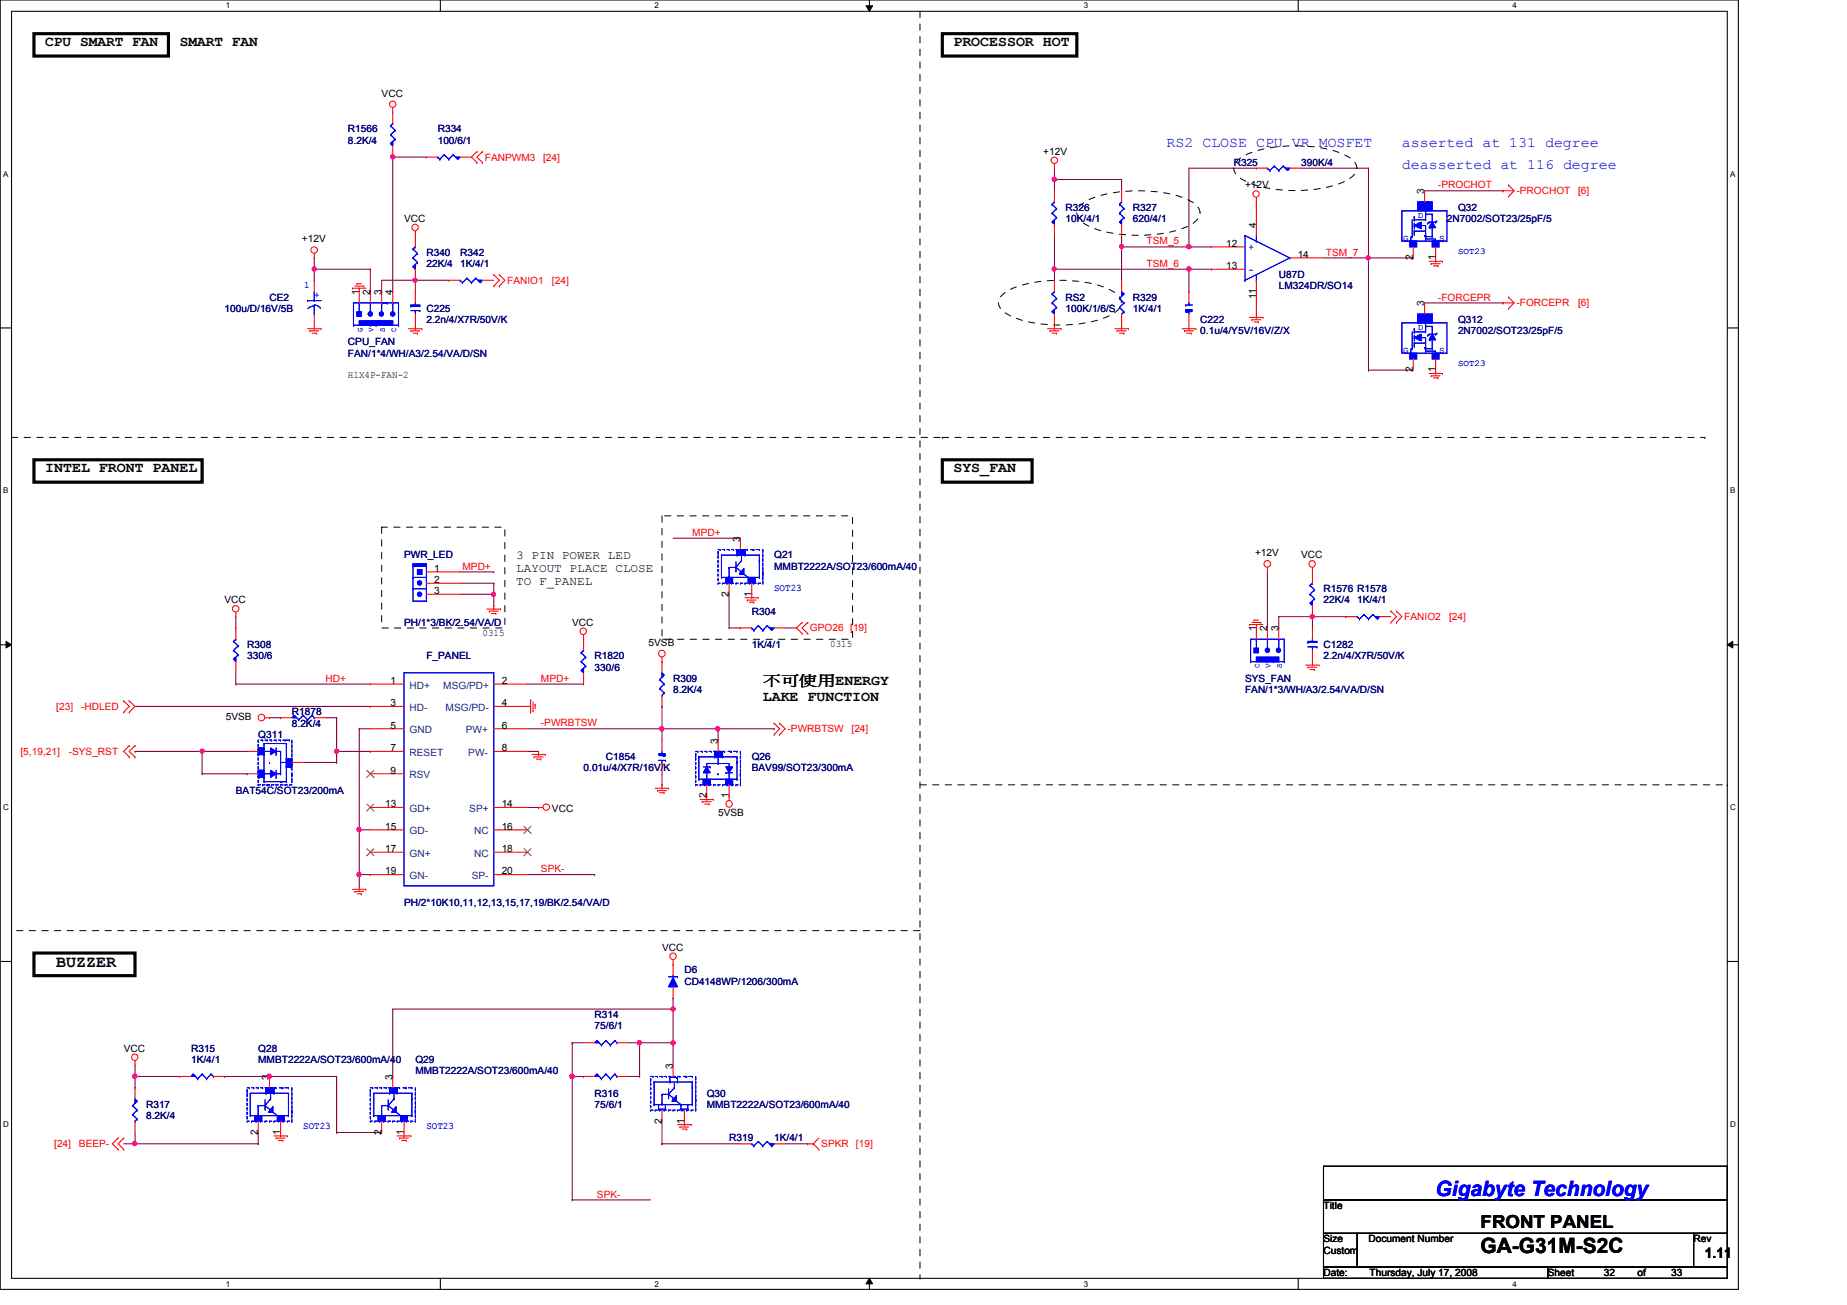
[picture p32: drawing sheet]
<svg xmlns="http://www.w3.org/2000/svg" width="297mm" height="210mm" viewBox="0 0 297 210" stroke-linecap="round" stroke-linejoin="round" font-family="sans-serif">
<defs><g id="words">
<text font-size="3.4" fill="#00f" x="230.9" y="192.4">Gigabyte Technology</text>
<text font-size="3.4" x="238.1" y="201.5">GA-G31M-S2C</text>
<text font-size="2.9" x="238.1" y="197.4">FRONT PANEL</text>
<text font-size="2.7" x="9.1" y="155.5">BUZZER</text>
<g font-size="2.3">
<text x="7.3" y="7.3">CPU SMART FAN</text>
<text x="28.9" y="7.3">SMART FAN</text>
<text x="153.3" y="7.3">PROCESSOR HOT</text>
<text x="7.3" y="75.9">INTEL FRONT PANEL</text>
<text x="153.3" y="75.9">SYS_FAN</text>
<text x="122.7" y="110.2">不不不不ENERGY</text>
<text x="122.7" y="112.7">LAKE FUNCTION</text>
<text x="274.2" y="202.4">1.11</text>
</g>
<g font-size="2.3" fill="#00f">
<text x="187.6" y="23.6">RS2 CLOSE CPU VR MOSFET</text>
<text x="225.5" y="23.6">asserted at 131 degree</text>
<text x="225.5" y="27.2">deasserted at 116 degree</text>
</g>
<g font-size="1.9">
<text x="83" y="89.9">3 PIN POWER LED</text>
<text x="83" y="92">LAYOUT PLACE CLOSE</text>
<text x="83" y="94.1">TO F_PANEL</text>
</g>
<g font-size="1.6">
<text x="61.4" y="15.5">VCC</text>
<text x="167.8" y="24.9">+12V</text>
<text x="65" y="35.7">VCC</text>
<text x="200.2" y="30.3">+12V</text>
<text x="229.1" y="31.2" transform="rotate(-90 229.1 31.2)">3</text>
<text x="48.6" y="38.9">+12V</text>
<text x="197.2" y="39.7">12</text>
<text x="202" y="36.6" transform="rotate(-90 202 36.6)">4</text>
<text x="208.7" y="41.4">14</text>
<text x="227.2" y="41.9" transform="rotate(-90 227.2 41.9)">2</text>
<text x="230.8" y="41.9" transform="rotate(-90 230.8 41.9)">1</text>
<text x="57.7" y="47.5" transform="rotate(-90 57.7 47.5)">1</text>
<text x="59.5" y="47.5" transform="rotate(-90 59.5 47.5)">2</text>
<text x="61.3" y="47.5" transform="rotate(-90 61.3 47.5)">3</text>
<text x="63.1" y="47.5" transform="rotate(-90 63.1 47.5)">4</text>
<text x="197.2" y="43.3">13</text>
<text x="202" y="48.1" transform="rotate(-90 202 48.1)">11</text>
<text x="229.1" y="49.2" transform="rotate(-90 229.1 49.2)">3</text>
<text x="227.2" y="59.9" transform="rotate(-90 227.2 59.9)">2</text>
<text x="230.8" y="59.9" transform="rotate(-90 230.8 59.9)">1</text>
<text x="56" y="60.8">H1X4P-FAN-2</text>
<text x="119" y="87.1" transform="rotate(-90 119 87.1)">3</text>
<text x="201.8" y="89.4">+12V</text>
<text x="209.2" y="89.8">VCC</text>
<text x="69.8" y="91.9">1</text>
<text x="69.8" y="95.5">3</text>
<text x="69.8" y="93.8">2</text>
<text x="117.2" y="96" transform="rotate(-90 117.2 96)">2</text>
<text x="120.9" y="96" transform="rotate(-90 120.9 96)">1</text>
<text x="36.1" y="97">VCC</text>
<text x="92" y="100.6">VCC</text>
<text x="202" y="101.6" transform="rotate(-90 202 101.6)">1</text>
<text x="203.8" y="101.6" transform="rotate(-90 203.8 101.6)">2</text>
<text x="205.6" y="101.6" transform="rotate(-90 205.6 101.6)">3</text>
<text x="77.6" y="102.3">0315</text>
<text x="104.3" y="103.9">5VSB</text>
<text x="133.5" y="104.1">0315</text>
<text x="62.8" y="110">1</text>
<text x="62.8" y="113.6">3</text>
<text x="80.7" y="110">2</text>
<text x="80.7" y="113.6">4</text>
<text x="36.3" y="115.8">5VSB</text>
<text x="62.8" y="117.2">5</text>
<text x="80.7" y="117.2">6</text>
<text x="115.4" y="119.6" transform="rotate(-90 115.4 119.6)">3</text>
<text x="62.8" y="120.8">7</text>
<text x="62.8" y="124.4">9</text>
<text x="80.7" y="120.8">8</text>
<text x="61.9" y="129.8">13</text>
<text x="80.7" y="129.8">14</text>
<text x="88.8" y="130.6">VCC</text>
<text x="113.6" y="128.4" transform="rotate(-90 113.6 128.4)">2</text>
<text x="115.5" y="131.3">5VSB</text>
<text x="117.2" y="128.4" transform="rotate(-90 117.2 128.4)">1</text>
<text x="61.9" y="133.4">15</text>
<text x="61.9" y="137">17</text>
<text x="80.7" y="133.4">16</text>
<text x="80.7" y="137">18</text>
<text x="61.9" y="140.6">19</text>
<text x="80.7" y="140.6">20</text>
<text x="106.5" y="152.9">VCC</text>
<text x="19.9" y="169.2">VCC</text>
<text x="43.3" y="173.7" transform="rotate(-90 43.3 173.7)">3</text>
<text x="63.1" y="173.7" transform="rotate(-90 63.1 173.7)">3</text>
<text x="108.2" y="171.9" transform="rotate(-90 108.2 171.9)">3</text>
<text x="41.5" y="182.5" transform="rotate(-90 41.5 182.5)">2</text>
<text x="45.1" y="182.5" transform="rotate(-90 45.1 182.5)">1</text>
<text x="61.3" y="182.5" transform="rotate(-90 61.3 182.5)">2</text>
<text x="64.9" y="182.5" transform="rotate(-90 64.9 182.5)">1</text>
<text x="106.4" y="180.7" transform="rotate(-90 106.4 180.7)">2</text>
<text x="110" y="180.7" transform="rotate(-90 110 180.7)">1</text>
<text x="212.8" y="194.4">Title</text>
<text x="212.8" y="199.8">Size</text>
<text x="212.8" y="201.6">Custom</text>
<text x="220.1" y="199.8">Document Number</text>
<text x="272.4" y="199.8">Rev</text>
<text x="212.8" y="205.2">Date:</text>
<text x="220.3" y="205.2">Thursday, July 17, 2008</text>
<text x="248.9" y="205.2">Sheet</text>
<text x="257.9" y="205.2">32</text>
<text x="263.4" y="205.2">of</text>
<text x="268.8" y="205.2">33</text>
</g>
<g font-size="1.6" fill="#000080">
<text x="56" y="21.3">R1566</text>
<text x="56" y="23.1">8.2K/4</text>
<text x="70.4" y="21.3">R334</text>
<text x="70.4" y="23.1">100/6/1</text>
<text x="198.4" y="26.7">R325</text>
<text x="209.2" y="26.7">390K/4</text>
<text x="171.4" y="33.9">R326</text>
<text x="171.4" y="35.7">10K/4/1</text>
<text x="182.2" y="33.9">R327</text>
<text x="182.2" y="35.7">620/4/1</text>
<text x="232.7" y="35.7">2N7002/SOT23/25pF/5</text>
<text x="234.5" y="33.9">Q32</text>
<text x="68.6" y="41.1">R340</text>
<text x="74" y="41.1">R342</text>
<text x="68.6" y="42.9">22K/4</text>
<text x="74" y="42.9">1K/4/1</text>
<text x="205.7" y="44.7">U87D</text>
<text x="205.7" y="46.5">LM324DR/SO14</text>
<text x="36.1" y="50.2">100u/D/16V/5B</text>
<text x="43.3" y="48.3">CE2</text>
<text x="68.6" y="50.2">C225</text>
<text x="68.6" y="51.9">2.2n/4/X7R/50V/K</text>
<text x="171.4" y="48.3">RS2</text>
<text x="171.4" y="50.2">100K/1/6/S</text>
<text x="182.2" y="48.3">R329</text>
<text x="182.2" y="50.2">1K/4/1</text>
<text x="193" y="51.9">C222</text>
<text x="193" y="53.8">0.1u/4/Y5V/16V/Z/X</text>
<text x="234.5" y="51.9">Q312</text>
<text x="234.5" y="53.8">2N7002/SOT23/25pF/5</text>
<text x="56" y="55.5">CPU_FAN</text>
<text x="56" y="57.4">FAN/1*4/WH/A3/2.54/VA/D/SN</text>
<text x="65" y="89.8">PWR_LED</text>
<text x="124.5" y="89.8">Q21</text>
<text x="124.5" y="91.6">MMBT2222A/SOT23/600mA/40</text>
<text x="212.8" y="95.2">R1576 R1578</text>
<text x="65" y="100.6">PH/1*3/BK/2.54/VA/D</text>
<text x="120.9" y="98.8">R304</text>
<text x="212.8" y="97">22K/4</text>
<text x="218.3" y="97">1K/4/1</text>
<text x="39.7" y="104.3">R308</text>
<text x="39.7" y="106">330/6</text>
<text x="68.6" y="106">F_PANEL</text>
<text x="95.6" y="106">R1820</text>
<text x="95.6" y="107.9">330/6</text>
<text x="120.9" y="104.3">1K/4/1</text>
<text x="212.8" y="104.3">C1282</text>
<text x="212.8" y="106">2.2n/4/X7R/50V/K</text>
<text x="108.2" y="109.6">R309</text>
<text x="108.2" y="111.5">8.2K/4</text>
<text x="200.2" y="109.6">SYS_FAN</text>
<text x="200.2" y="111.5">FAN/1*3/WH/A3/2.54/VA/D/SN</text>
<text x="41.5" y="118.7">Q311</text>
<text x="46.9" y="115.1">R1878</text>
<text x="46.9" y="116.9">8.2K/4</text>
<text x="93.8" y="124.1">0.01u/4/X7R/16V/K</text>
<text x="97.4" y="122.3">C1854</text>
<text x="120.9" y="122.3">Q26</text>
<text x="120.9" y="124.1">BAV99/SOT23/300mA</text>
<text x="37.9" y="127.7">BAT54C/SOT23/200mA</text>
<text x="65" y="145.7">PH/2*10K10,11,12,13,15,17,19/BK/2.54/VA/D</text>
<text x="110.1" y="156.5">D6</text>
<text x="110.1" y="158.4">CD4148WP/1206/300mA</text>
<text x="95.6" y="163.7">R314</text>
<text x="95.6" y="165.6">75/6/1</text>
<text x="30.7" y="169.2">R315</text>
<text x="30.7" y="171">1K/4/1</text>
<text x="41.5" y="169.2">Q28</text>
<text x="41.5" y="171">MMBT2222A/SOT23/600mA/40</text>
<text x="66.8" y="171">Q29</text>
<text x="66.8" y="172.8">MMBT2222A/SOT23/600mA/40</text>
<text x="23.5" y="178.2">R317</text>
<text x="95.6" y="176.4">R316</text>
<text x="95.6" y="178.2">75/6/1</text>
<text x="113.7" y="176.4">Q30</text>
<text x="113.7" y="178.2">MMBT2222A/SOT23/600mA/40</text>
<text x="23.5" y="180">8.2K/4</text>
<text x="117.3" y="183.6">R319</text>
<text x="124.5" y="183.6">1K/4/1</text>
</g>
<g font-size="1.6" fill="#f00">
<text x="78" y="25.8">FANPWM3</text>
<text x="87.3" y="25.8">[24]</text>
<text x="231.3" y="30.3">-PROCHOT</text>
<text x="243.9" y="31.2">-PROCHOT</text>
<text x="253.8" y="31.2">[6]</text>
<text x="184.4" y="39.3">TSM_5</text>
<text x="213.2" y="41.1">TSM_7</text>
<text x="81.6" y="45.6">FANIO1</text>
<text x="88.8" y="45.6">[24]</text>
<text x="184.4" y="42.9">TSM_6</text>
<text x="231.3" y="48.3">-FORCEPR</text>
<text x="243.9" y="49.2">-FORCEPR</text>
<text x="253.8" y="49.2">[6]</text>
<text x="111.3" y="86.2">MPD+</text>
<text x="74.4" y="91.6">MPD+</text>
<text x="130.3" y="101.6">GPO26 [19]</text>
<text x="225.8" y="99.7">FANIO2</text>
<text x="233" y="99.7">[24]</text>
<text x="52.4" y="109.6">HD+</text>
<text x="87" y="109.6">MPD+</text>
<text x="9.1" y="114.2">[23]</text>
<text x="13" y="114.2">-HDLED</text>
<text x="87" y="116.8">-PWRBTSW</text>
<text x="126.7" y="117.8">-PWRBTSW</text>
<text x="136.9" y="117.8">[24]</text>
<text x="3.3" y="121.4">[5,19,21]</text>
<text x="11" y="121.4">-SYS_RST</text>
<text x="87" y="140.3">SPK-</text>
<text x="8.7" y="184.5">[24]</text>
<text x="12.7" y="184.5">BEEP-</text>
<text x="132.1" y="184.5">SPKR</text>
<text x="137.7" y="184.5">[19]</text>
<text x="96" y="192.6">SPK-</text>
</g>
<g font-size="1.6" fill="#00f">
<text x="200.8" y="40.3">+</text>
<text x="48.9" y="46.4">1</text>
<text x="200.8" y="43.9">-</text>
<text x="50.5" y="48">+</text>
<text x="124.5" y="95.1">SOT23</text>
<text x="48.8" y="181.6">SOT23</text>
<text x="68.6" y="181.6">SOT23</text>
</g>
<g font-size="1.6" fill="#004080">
<text x="65.9" y="110.7">HD+</text>
<text x="71.3" y="110.7">MSG/PD+</text>
<text x="65.9" y="114.3">HD-</text>
<text x="65.9" y="117.9">GND</text>
<text x="71.7" y="114.3">MSG/PD-</text>
<text x="74.9" y="117.9">PW+</text>
<text x="65.9" y="121.6">RESET</text>
<text x="65.9" y="125.2">RSV</text>
<text x="75.3" y="121.6">PW-</text>
<text x="65.9" y="130.6">GD+</text>
<text x="75.5" y="130.6">SP+</text>
<text x="65.9" y="134.2">GD-</text>
<text x="65.9" y="137.8">GN+</text>
<text x="76.2" y="134.2">NC</text>
<text x="76.2" y="137.8">NC</text>
<text x="65.9" y="141.4">GN-</text>
<text x="75.9" y="141.4">SP-</text>
</g>
<g font-size="1.4" fill="#00f">
<text x="228" y="35.1">D</text>
<text x="225.7" y="38.7">G</text>
<text x="231.4" y="38.7">S</text>
<text x="234.5" y="40.9">SOT23</text>
<text x="228" y="53.1">D</text>
<text x="225.7" y="56.7">G</text>
<text x="231.4" y="56.7">S</text>
<text x="234.5" y="58.9">SOT23</text>
</g>
<g font-size="1.3">
<text x="36.3" y="1.4">1</text>
<text x="105.3" y="1.4">2</text>
<text x="174.3" y="1.4">3</text>
<text x="243.2" y="1.4">4</text>
<text x=".5" y="28.4">A</text>
<text x="278.3" y="28.4">A</text>
<text x=".5" y="79.3">B</text>
<text x="278.3" y="79.3">B</text>
<text x=".5" y="130.3">C</text>
<text x="278.3" y="130.3">C</text>
<text x=".5" y="181.2">D</text>
<text x="278.3" y="181.2">D</text>
<text x="36.3" y="207">1</text>
<text x="105.3" y="207">2</text>
<text x="174.3" y="207">3</text>
<text x="243.2" y="207">4</text>
</g>
<g font-size="1.2" fill="#00f">
<text x="58.3" y="53.4" transform="rotate(-90 58.3 53.4)">G</text>
<text x="60.1" y="53.4" transform="rotate(-90 60.1 53.4)">V</text>
<text x="61.9" y="53.4" transform="rotate(-90 61.9 53.4)">S</text>
<text x="63.7" y="53.4" transform="rotate(-90 63.7 53.4)">C</text>
<text x="202.6" y="107.5" transform="rotate(-90 202.6 107.5)">C</text>
<text x="204.3" y="107.5" transform="rotate(-90 204.3 107.5)">V</text>
<text x="206.2" y="107.5" transform="rotate(-90 206.2 107.5)">S</text>
</g>
</g></defs>
<path d="M0 0h279.6v207.4h-279.6zM1.9 1.8h275.9v203.8h-275.9z" fill="none" stroke="#000" stroke-width=".17"/>
<g fill="#fff">
<path d="M36.3 .2h.7v1.4h-.7z"/>
<path d="M36.3 205.8h.7v1.4h-.7z"/>
</g>
<path d="M70.8 0v1.8M70.8 205.6v1.8" fill="none" stroke="#000" stroke-width=".17"/>
<g fill="#fff">
<path d="M105.3 .2h.7v1.4h-.7z"/>
<path d="M105.3 205.8h.7v1.4h-.7z"/>
</g>
<path d="M139.8 0v1.8M139.8 205.6v1.8" fill="none" stroke="#000" stroke-width=".17"/>
<path d="M139.3 .9h1l-.5 .9zM139.8 205.6l.5 .9h-1z" fill="#000"/>
<path d="M139.3 .9h1l-.5 .9zM139.8 205.6l.5 .9h-1z" fill="none" stroke="#000" stroke-width=".16"/>
<g fill="#fff">
<path d="M174.3 .2h.7v1.4h-.7z"/>
<path d="M174.3 205.8h.7v1.4h-.7z"/>
</g>
<path d="M208.8 0v1.8M208.8 205.6v1.8" fill="none" stroke="#000" stroke-width=".17"/>
<g fill="#fff">
<path d="M243.2 .2h.7v1.4h-.7z"/>
<path d="M243.2 205.8h.7v1.4h-.7z"/>
<path d="M.5 27.3h.8v1.4h-.8z"/>
<path d="M278.3 27.3h.8v1.4h-.8z"/>
<path d="M.5 78.2h.8v1.4h-.8z"/>
<path d="M278.3 78.2h.8v1.4h-.8z"/>
</g>
<path d="M0 52.7h1.9M277.8 52.7h1.8" fill="none" stroke="#000" stroke-width=".17"/>
<g fill="#fff">
<path d="M.5 129.2h.9v1.4h-.9z"/>
<path d="M278.3 129.2h.8v1.4h-.8z"/>
</g>
<path d="M0 103.7h1.9M277.8 103.7h1.8" fill="none" stroke="#000" stroke-width=".17"/>
<path d="M1 103.2l.9 .5-.9 .5zM277.8 103.7l.9-.5v1z" fill="#000"/>
<path d="M1 103.2l.9 .5-.9 .5zM277.8 103.7l.9-.5v1z" fill="none" stroke="#000" stroke-width=".16"/>
<g fill="#fff">
<path d="M.5 180.1h.9v1.4h-.9z"/>
<path d="M278.3 180.1h.8v1.4h-.8z"/>
</g>
<path d="M0 154.6h1.9M277.8 154.6h1.8" fill="none" stroke="#000" stroke-width=".17"/>
<path d="M92 173.1h.1M92 173.1h1.8M92 173.1v19.9M93.8 173.1h.1" fill="none" stroke="#800040" stroke-width=".17"/>
<circle cx="92" cy="173.1" r=".37" fill="#f0f"/>
<circle cx="92" cy="173.1" r=".37" fill="none" stroke="#f0f" stroke-width=".17"/>
<path d="M92 167.7h.1M92 167.7h1.8M19.9 184h1.8M21.7 184h.1M106.5 184h.1M106.5 184h12.6M106.5 180.3v3.7M126.3 184h3.6M129.9 184h.1" fill="none" stroke="#800040" stroke-width=".17"/>
<circle cx="21.7" cy="183.9" r=".34" fill="#f0f"/>
<circle cx="21.7" cy="183.9" r=".34" fill="none" stroke="#f0f" stroke-width=".17"/>
<path d="M43.3 173.1h.1M43.3 173.1h10.8" fill="none" stroke="#800040" stroke-width=".17"/>
<circle cx="43.3" cy="173.1" r=".35" fill="#f0f"/>
<circle cx="43.3" cy="173.1" r=".35" fill="none" stroke="#f0f" stroke-width=".17"/>
<g fill="none" stroke="#800040" stroke-width=".17">
<path d="M36.1 173.1h.1M36.1 173.1h7.2M54.1 173.1v9.1M63.2 173.1h.1M108.2 162.3h.1M108.2 162.3h-45v10.8M21.7 184h.1M21.7 182.2v1.8M41.5 182.2h.1M41.5 182.2v1.8M54.1 182.2h.1M54.1 182.2h7.3"/>
<path d="M61.4 182.2h.1"/>
</g>
<circle cx="108.2" cy="162.3" r=".34" fill="#f0f"/>
<circle cx="108.2" cy="162.3" r=".34" fill="none" stroke="#f0f" stroke-width=".17"/>
<path d="M101 167.7h1.9M102.9 167.7h.1M102.9 167.7v5.4" fill="none" stroke="#800040" stroke-width=".17"/>
<circle cx="102.8" cy="167.7" r=".34" fill="#f0f"/>
<circle cx="102.8" cy="167.7" r=".34" fill="none" stroke="#f0f" stroke-width=".17"/>
<path d="M101 173.1h1.9M102.9 173.1h.1M102.9 167.7h5.3M108.2 167.7h.1M108.2 167.7v3.6" fill="none" stroke="#800040" stroke-width=".17"/>
<circle cx="108.2" cy="167.7" r=".34" fill="#f0f"/>
<circle cx="108.2" cy="167.7" r=".34" fill="none" stroke="#f0f" stroke-width=".17"/>
<g fill="none" stroke="#800040" stroke-width=".17">
<path d="M180.4 39.7h.1M180.4 37.9v7.2M209.2 27.1h10.9M220.1 27.1h.1M169.6 45.1h.1M169.6 43.3v1.8M180.4 45.1h.1M191.2 46.9h.1M194.8 43.3h.1M194.8 43.3h-3.6v3.6M74 92h5.4M79.4 92h.1"/>
<path d="M108.2 86.6h10.9M117.3 95.6v5.4M119.1 86.6h.1M21.7 113.6h37.9M37.9 110h.1M37.9 110h21.7M37.9 108.2v1.8M59.6 110h.1M59.6 113.6h.1M117.3 101h.1M84.8 120.9h1.8M84.8 129.9h1.8"/>
<path d="M86.6 120.9h.1M86.6 129.9h.1M84.8 140.7h10.8M95.6 140.7h.1M108.2 160.5h.1M108.2 160.5v1.8M21.7 184h19.8M41.5 184h.1"/>
</g>
<circle cx="180.4" cy="39.7" r=".34" fill="#f0f"/>
<circle cx="180.4" cy="39.7" r=".34" fill="none" stroke="#f0f" stroke-width=".17"/>
<path d="M169.6 43.3h21.6M191.2 43.3h.1" fill="none" stroke="#800040" stroke-width=".17"/>
<circle cx="169.5" cy="43.3" r=".34" fill="#f0f"/>
<circle cx="169.5" cy="43.3" r=".34" fill="none" stroke="#f0f" stroke-width=".17"/>
<circle cx="191.2" cy="43.3" r=".36" fill="#f0f"/>
<circle cx="191.2" cy="43.3" r=".36" fill="none" stroke="#f0f" stroke-width=".17"/>
<path d="M169.6 37.9v5.4M191.2 39.7h.1M202.1 27.1h.1M202.1 27.1h-10.9v12.6M169.6 43.3h.1" fill="none" stroke="#800040" stroke-width=".17"/>
<circle cx="191.2" cy="39.7" r=".36" fill="#f0f"/>
<circle cx="191.2" cy="39.7" r=".36" fill="none" stroke="#f0f" stroke-width=".17"/>
<path d="M180.4 39.7h14.4M191.2 39.7h.1M194.8 39.7h.1M220.1 27.1v14.4M212.8 41.5h7.3M220.1 59.5h.1M220.1 41.5h.1M220.1 59.5h7.2" fill="none" stroke="#800040" stroke-width=".17"/>
<circle cx="220" cy="41.5" r=".34" fill="#f0f"/>
<circle cx="220" cy="41.5" r=".34" fill="none" stroke="#f0f" stroke-width=".17"/>
<g fill="none" stroke="#800040" stroke-width=".17">
<path d="M229.1 30.7h12.6M241.7 30.7h.1M220.1 59.5h.1M227.3 41.5h.1M227.3 41.5h-7.2v18M229.1 48.7h12.6M241.7 48.7h.1M57.8 117.2h.1M57.8 117.2h1.8M84.8 117.2h21.7M106.5 117.2h.1M115.5 119h.1"/>
<path d="M115.5 117.2v1.8M117.3 101h1.8M119.1 101h.1M126.3 101h1.8M128.1 101h.1M57.8 142.5h.1M57.8 140.7v1.8M21.7 175h.1M21.7 173.1v1.9M92 167.7h.1M92 167.7v5.4M108.2 162.3h.1"/>
<path d="M108.2 162.3v5.4M92 193h.1M92 193h12.6"/>
</g>
<circle cx="106.4" cy="117.2" r=".34" fill="#f0f"/>
<circle cx="106.4" cy="117.2" r=".34" fill="none" stroke="#f0f" stroke-width=".17"/>
<path d="M74 95.6h5.4M79.4 95.6h.1M84.8 110h9M93.8 110h.1M106.5 113.6h.1M106.5 117.2h.1M106.5 113.6v5.4M106.5 117.2h18M115.5 117.2h.1M124.5 117.2h.1M106.5 126.2h.1M106.5 124.5v1.7" fill="none" stroke="#800040" stroke-width=".17"/>
<circle cx="115.4" cy="117.2" r=".34" fill="#f0f"/>
<circle cx="115.4" cy="117.2" r=".34" fill="none" stroke="#f0f" stroke-width=".17"/>
<path d="M54.1 120.9h5.5M59.6 120.9h.1" fill="none" stroke="#800040" stroke-width=".17"/>
<circle cx="54.1" cy="120.8" r=".34" fill="#f0f"/>
<circle cx="54.1" cy="120.8" r=".34" fill="none" stroke="#f0f" stroke-width=".17"/>
<path d="M52.4 115.4h1.7M54.1 115.4h.1M32.5 120.9h.1M32.5 120.9h7.2M54.1 120.9h.1M54.1 120.9v1.7" fill="none" stroke="#800040" stroke-width=".17"/>
<circle cx="32.5" cy="120.8" r=".34" fill="#f0f"/>
<circle cx="32.5" cy="120.8" r=".34" fill="none" stroke="#f0f" stroke-width=".17"/>
<g fill="none" stroke="#800040" stroke-width=".17">
<path d="M169.6 30.7h.1M169.6 28.9v1.8M43.3 115.4h1.8M45.1 115.4h.1M54.1 115.4v5.5M21.7 120.9h.1M21.7 120.9h10.8v3.6M32.5 124.5h.1M32.5 124.5h7.2M39.7 124.5h.1M48.8 122.6h5.3M54.1 120.9h.1"/>
<path d="M54.1 122.6h.1M57.8 133.5v7.2M57.8 140.7h.1"/>
</g>
<circle cx="57.7" cy="140.7" r=".34" fill="#f0f"/>
<circle cx="57.7" cy="140.7" r=".34" fill="none" stroke="#f0f" stroke-width=".17"/>
<path d="M37.9 99.2v1.8M37.9 101h.1M21.7 173.1h7.2M28.9 173.1h.1" fill="none" stroke="#800040" stroke-width=".17"/>
<circle cx="21.7" cy="173.1" r=".35" fill="#f0f"/>
<circle cx="21.7" cy="173.1" r=".35" fill="none" stroke="#f0f" stroke-width=".17"/>
<path d="M169.6 28.9h.1M169.6 28.9h10.8M169.6 27.1v1.8M180.4 28.9h.1M180.4 30.7h.1M180.4 28.9v1.8" fill="none" stroke="#800040" stroke-width=".17"/>
<circle cx="169.5" cy="28.8" r=".35" fill="#f0f"/>
<circle cx="169.5" cy="28.8" r=".35" fill="none" stroke="#f0f" stroke-width=".17"/>
<path d="M57.8 117.2v16.3M57.8 133.5h.1" fill="none" stroke="#800040" stroke-width=".17"/>
<circle cx="57.7" cy="133.4" r=".34" fill="#f0f"/>
<circle cx="57.7" cy="133.4" r=".34" fill="none" stroke="#f0f" stroke-width=".17"/>
<path d="M79.4 95.6h.1M79.4 93.8v1.8" fill="none" stroke="#800040" stroke-width=".17"/>
<circle cx="79.4" cy="95.6" r=".34" fill="#f0f"/>
<circle cx="79.4" cy="95.6" r=".34" fill="none" stroke="#f0f" stroke-width=".17"/>
<g fill="none" stroke="#800040" stroke-width=".17">
<path d="M63.2 25.3v21.6M61.4 46.9h.1M61.4 45.1v1.8M63.2 46.9h.1M66.8 46.9h.1M72.2 45.1h.1M72.2 45.1h-5.4v1.8M74 93.8h5.4M79.4 93.8h.1M79.4 97.4h.1M79.4 95.6v1.8M57.8 133.5h.1"/>
<path d="M57.8 133.5h1.8M57.8 140.7h1.8M59.6 140.7h.1M21.7 173.1h.1M21.7 171.3v1.8"/>
</g>
<circle cx="63.2" cy="25.2" r=".34" fill="#f0f"/>
<circle cx="63.2" cy="25.2" r=".34" fill="none" stroke="#f0f" stroke-width=".17"/>
<path d="M50.5 45.1h.1M50.5 43.3h.1M50.5 41.5v3.6" fill="none" stroke="#800040" stroke-width=".17"/>
<circle cx="50.5" cy="43.3" r=".34" fill="#f0f"/>
<circle cx="50.5" cy="43.3" r=".34" fill="none" stroke="#f0f" stroke-width=".17"/>
<path d="M63.2 25.3h5.4M68.6 25.3h.1M50.5 43.3h9.1M59.6 43.3h.1M59.6 46.9h.1M59.6 43.3v3.6M61.4 45.1h5.4M66.8 45.1h.1" fill="none" stroke="#800040" stroke-width=".17"/>
<circle cx="66.8" cy="45.1" r=".34" fill="#f0f"/>
<circle cx="66.8" cy="45.1" r=".34" fill="none" stroke="#f0f" stroke-width=".17"/>
<path d="M205.7 99.2h5.4M211.1 99.2h.1M211.1 99.2v1.8" fill="none" stroke="#800040" stroke-width=".17"/>
<circle cx="211" cy="99.2" r=".34" fill="#f0f"/>
<circle cx="211" cy="99.2" r=".34" fill="none" stroke="#f0f" stroke-width=".17"/>
<path d="M203.8 92v9M205.7 99.2v1.8M211.1 99.2h5.3M216.4 99.2h.1M203.8 101h.1M205.7 101h.1" fill="none" stroke="#800040" stroke-width=".17"/>
<g fill="none" stroke="#f00" stroke-width=".17">
<path d="M63.2 18h.1M63.2 17.3v.7M66.8 37.9h.1M66.8 37.2v.7M76.7 24.4h.1M76.7 26.2h.1M76.7 24.4l-.9 .9 .9 .9M77.6 26.2h.1M77.6 24.4h.1M77.6 24.4l-.9 .9 .9 .9M169.6 27.1h.1M169.6 26.3v.8"/>
<path d="M202.1 32.5h.1M202.1 31.7v.8M241.7 30.7h.1M241.7 30.7h1.8M242.6 29.8h.1M242.6 31.6h.1M242.6 29.8l.9 .9M243.5 30.7l-.9 .9M49.5 52.9h2.1M49.8 53.2h.1M49.8 53.2h1.5M50.2 53.6h.7"/>
<path d="M50.5 52.9h.1M50.5 41.5h.1M50.5 40.8v.7M50.5 52.3v.6M50.9 53.6h.1M51.6 52.9h.1M56.7 46.4h.1M56.7 46.4h2.1M57.1 46h1.4M57.4 45.6h.1M57.4 45.6h.7M57.8 46.4h.1"/>
<path d="M57.8 46.4v.5M58.5 46h.1M65.7 52.9h2.2M66.1 53.2h.1M66.1 53.2h1.4M66.4 53.6h.7M66.8 52.9h.1M66.8 52.3v.6M67.1 53.6h.1M67.9 52.9h.1M79.4 44.2h.1M79.4 46h.1"/>
<path d="M79.4 44.2l.9 .9-.9 .9M80.3 44.2h.1M80.3 46h.1M80.3 44.2l.9 .9-.9 .9M168.5 52.9h2.1M168.9 53.2h.1M168.9 53.2h1.4M169.2 53.6h.7M169.6 52.9h.1M169.6 52.3v.6M169.9 53.6h.1M170.6 52.9h.1"/>
<path d="M179.3 52.9h2.2M179.7 53.2h.1M179.7 53.2h1.4M180 53.6h.8M180.4 52.9h.1M180.4 52.3v.6M180.8 53.6h.1M181.5 52.9h.1M190.1 52.9h2.2M190.5 53.2h.1M190.5 53.2h1.4M190.8 53.6h.8"/>
<path d="M191.2 52.9h.1M191.2 52.3v.6M191.6 53.6h.1M192.3 52.9h.1M201 51.1h2.1M201.3 51.4h.1M201.3 51.4h1.5M201.7 51.8h.7M202.1 51.1h.1M202.1 50.5v.6M202.4 51.8h.1M203.1 51.1h.1"/>
<path d="M229.8 42h2.2M230.2 42.4h.1M230.2 42.4h1.4M230.5 42.8h.8M230.9 42h.1M230.9 41.5v.5M230.9 59.5v.6M231.3 42.8h.1M232 42h.1M241.7 48.7h.1M241.7 48.7h1.8M242.6 47.8h.1"/>
<path d="M242.6 49.6h.1M242.6 47.8l.9 .9M243.5 48.7l-.9 .9M229.8 60.1h2.2M230.2 60.5h.1M230.2 60.5h1.4M230.5 60.8h.8M230.9 60.1h.1M231.3 60.8h.1M232 60.1h.1M37.9 99.2h.1M37.9 98.5v.7"/>
<path d="M78.3 98h2.2M78.7 98.3h.1M78.7 98.3h1.4M79 98.7h.8M79.4 98h.1M79.4 97.4v.6M79.8 98.7h.1M80.5 98h.1M119.8 96.1h2.2M120.2 96.5h.1M120.2 96.5h1.4M120.5 96.9h.7"/>
<path d="M120.9 96.1h.1M120.9 95.6v.5M121.2 96.9h.1M122 96.1h.1M201.7 99.7h.1M201.7 99.7h.7M203.8 92h.1M203.8 91.3v.7M211.1 92h.1M211.1 91.3v.7M223.7 98.3h.1M223.7 98.3l.9 .9-.9 .9"/>
<path d="M224.6 98.3h.1M224.6 98.3l.9 .9-.9 .9M19.9 114.6h.1M19.9 112.7h.1M19.9 112.7l.9 .9-.9 1M20.8 112.7h.1M20.8 114.6h.1M20.8 119.9h.1M20.8 112.7l.9 .9-.9 1M20.8 119.9l-.9 1 .9 .8M21.7 119.9h.1M21.7 119.9l-.9 1 .9 .8"/>
<path d="M42.6 115.4h.7M43.3 115.4h.1M84.8 113.6h.5M85.3 113.6h.1M85.3 112.6h.1M85.3 112.6v2.1M85.7 114.3h.1M85.7 112.9v1.4M86.1 113.3h.1M86.1 113.3v.7M93.8 102.8h.1M93.8 102.1v.7"/>
<path d="M106.5 106.4h.1M106.5 105.7v.7M124.5 116.3h.1M124.5 118.2h.1M124.5 116.3l.9 .9-.9 1M125.4 116.3h.1M125.4 118.2h.1M125.4 116.3l.9 .9-.9 1M129 101.9h.1M129 100.1h.1M129 100.1l-.9 .9 .9 .9M129.9 100.1h.1"/>
<path d="M129.9 101.9h.1M129.9 100.1l-.9 .9 .9 .9M201 100.5h.1M201 100.5h2.1M201.3 100.1h1.5M202.1 100.5h.1M202.1 100.5v.5M202.8 100.1h.1M210 107h2.1M210.3 107.3h.1M210.3 107.3h1.5M210.7 107.7h.7"/>
<path d="M211.1 107h.1M211.1 106.4v.6M211.4 107.7h.1M212.1 107h.1M223.7 100.1h.1M224.6 100.1h.1M20.8 121.7h.1M21.7 121.7h.1M85.6 121.4h2.1M85.9 121.7h.1M85.9 121.7h1.4M86.3 122.1h.7"/>
<path d="M86.6 121.4h.1M86.6 129.9h.1M86.6 120.9v.5M86.6 129.9h.7M87 122.1h.1M87.7 121.4h.1M105.4 126.8h2.1M105.7 127.2h.1M105.7 127.2h1.5M106.1 127.5h.7M106.5 126.8h.1M106.5 126.2v.6"/>
<path d="M106.8 127.5h.1M107.5 126.8h.1M112.6 128.6h2.2M112.9 128.9h.1M112.9 128.9h1.5M113.3 129.3h.7M113.7 128.6h.1M113.7 128.1v.5M114 129.3h.1M114.8 128.6h.1M117.3 128.1h.1M117.3 128.1v.7"/>
<path d="M56.7 143h2.1M57.1 143.4h.1M57.1 143.4h1.4M57.4 143.8h.7M57.8 143h.1M57.8 142.5v.5M58.1 143.8h.1M58.8 143h.1M108.2 155.1h.1M108.2 154.4v.7M21.7 171.3h.1M21.7 170.6v.7"/>
<path d="M19 184.9h.1M19 183h.1M19 183l-.9 1 .9 .9M19.9 184.9h.1M19.9 183h.1M19.9 183l-.9 1 .9 .9M44.1 182.7h2.1M44.4 183h.1M44.4 183h1.4M44.8 183.4h.7M45.1 182.7h.1M45.1 182.2v.5"/>
<path d="M45.5 183.4h.1M46.2 182.7h.1M63.9 182.7h2.2M64.3 183h.1M64.3 183h1.4M64.6 183.4h.8M65 182.7h.1M65 182.2v.5M65.4 183.4h.1M66.1 182.7h.1M109 180.9h2.2M109.3 181.3h.1"/>
<path d="M109.3 181.3h1.5M109.7 181.6h.7M110.1 180.9h.1M110.1 180.3v.6M110.4 181.6h.1M111.2 180.9h.1M129.9 184h.9M130.8 184h.1M130.8 184l.9 .9M131.7 184.9h.1M131.7 183l-.9 1"/>
<circle cx="63.2" cy="16.8" r=".51"/>
<circle cx="66.7" cy="36.6" r=".52"/>
<circle cx="169.6" cy="25.8" r=".52"/>
<circle cx="202" cy="31.2" r=".51"/>
<circle cx="50.5" cy="40.2" r=".52"/>
<circle cx="37.9" cy="97.9" r=".52"/>
<circle cx="203.8" cy="90.7" r=".54"/>
<circle cx="211" cy="90.7" r=".52"/>
<circle cx="42" cy="115.4" r=".54"/>
<circle cx="93.8" cy="101.5" r=".52"/>
<circle cx="106.4" cy="105.1" r=".54"/>
<circle cx="87.9" cy="129.8" r=".52"/>
<circle cx="117.2" cy="129.3" r=".52"/>
<circle cx="108.2" cy="153.8" r=".52"/>
<circle cx="21.7" cy="170" r=".51"/>
</g>
<path d="M212.8 187.6h65v5.4h-65zM212.8 193h65v5.4h-65zM212.8 198.4h5.5v5.4h-5.5zM218.3 198.4h54.1v5.4h-54.1zM272.4 198.4h5.4v5.4h-5.4zM212.8 203.8h36.1v1.8h-36.1zM248.9 203.8h28.9v1.8h-28.9z" fill="none" stroke="#000" stroke-width=".17"/>
<g fill="none" stroke="#000" stroke-width=".16" stroke-dasharray="1 1 1 1 1 1 1 1">
<path d="M148 1.8v203.8M173.6 33.2a9.2 9.2 0 0 1 5.3-2.2 24.2 24.2 0 0 1 11.7 .9 4 4 0 0 1 2.3 1.8 1.73 1.73 0 0 1-.8 2.1 16.2 16.2 0 0 1-9 2 18.9 18.9 0 0 1-8.3-1.6 2.22 2.22 0 0 1-1.5-2.5zM198.8 26a9.2 9.2 0 0 1 5.3-2.2 23.7 23.7 0 0 1 11.7 .9 4.1 4.1 0 0 1 2.3 1.8 1.71 1.71 0 0 1-.8 2.1 16.2 16.2 0 0 1-9 2 16.1 16.1 0 0 1-9-2 1.67 1.67 0 0 1-.5-2.6zM161 47.6a9.2 9.2 0 0 1 5.3-2.2 23.7 23.7 0 0 1 11.6 .9 4.1 4.1 0 0 1 2.3 1.8 1.71 1.71 0 0 1-.8 2.1 16.2 16.2 0 0 1-9 2.1 16 16 0 0 1-8.9-2.1 1.67 1.67 0 0 1-.5-2.6zM1.9 70.4h149.6M151.5 70.4h.1M151.5 70.4h122.7M274.2 70.4h.1M61.4 84.8h19.8v16.2h-19.8zM106.5 83h30.6v19.8h-30.6zM148 126.2h129.8M277.8 126.2h.1"/>
<path d="M1.9 149.7h.1M148 149.7h-146.1M148 205.6h.1"/>
</g>
<path d="M5.5 5.4h21.6v3.6h-21.6zM151.5 5.4h21.7v3.6h-21.7zM5.5 74h27v3.6h-27zM151.5 74h14.5v3.6h-14.5zM5.5 153.3h16.2v3.6h-16.2z" fill="none" stroke="#000" stroke-width=".51"/>
<path d="M169.2 48.7h.1M169.2 47.3h.1M169.2 48.7l.7 .7M169.2 47.3l.7 .7M169.6 46.9h.1M169.6 46.9l-.4 .4M169.9 48h.1M169.9 48l-.7 .7" fill="none" stroke="#00f" stroke-width=".17"/>
<path d="M169.6 49.8v.7l-.4-.3z" fill-rule="evenodd" fill="#00f"/>
<path d="M169.2 48.7h.1M169.2 47.3h.1M169.2 48.7l.7 .7M169.2 47.3l.7 .7M169.6 49.8v.7l-.4-.3zM169.6 46.9h.1M169.6 46.9l-.4 .4M169.9 49.4h.1M169.9 48h.1M169.9 49.4l-.7 .8M169.9 48l-.7 .7" fill="none" stroke="#00f" stroke-width=".17"/>
<path d="M169.6 49.8v.7l-.4-.3z" fill-rule="evenodd" fill="#00f"/>
<path d="M169.6 49.8v.7l-.4-.3zM169.9 49.4h.1M169.9 49.4l-.7 .8M120.9 101h.1M120.9 101l.3 .4M121.2 101.4h.1M122 100.6h.1M122 100.6l.7 .8M122 100.6l-.8 .8M122.7 101.4h.1M123.4 100.6l-.7 .8" fill="none" stroke="#00f" stroke-width=".17"/>
<path d="M169.6 45.1v1.8M169.6 50.5v1.8" fill="none" stroke="#f00" stroke-width=".17"/>
<path d="M123.8 101h.7l-.4 .4z" fill-rule="evenodd" fill="#00f"/>
<path d="M120.9 101h.1M120.9 101l.3 .4M121.2 101.4h.1M122 100.6h.1M122 100.6l.7 .8M122 100.6l-.8 .8M122.7 101.4h.1M123.4 100.6h.1M123.4 100.6l.7 .8M123.4 100.6l-.7 .8M123.8 101h.7l-.4 .4z" fill="none" stroke="#00f" stroke-width=".17"/>
<path d="M123.8 101h.7l-.4 .4z" fill-rule="evenodd" fill="#00f"/>
<path d="M123.4 100.6h.1M123.4 100.6l.7 .8M123.8 101h.7l-.4 .4zM21.3 179.3h.1M21.3 177.8l.8 .8M21.3 179.3l.8 .7M22.1 178.6h.1M22.1 178.6l-.8 .7M21.7 180.3h.1M22.1 180h.1M22.1 180l-.4 .3" fill="none" stroke="#00f" stroke-width=".17"/>
<path d="M119.1 101h1.8M124.5 101h1.8" fill="none" stroke="#f00" stroke-width=".17"/>
<path d="M21.7 176.7l.4 .4-.4 .4z" fill-rule="evenodd" fill="#00f"/>
<path d="M21.3 177.8h.1M21.3 179.3h.1M21.3 177.8l.8 .8M21.3 179.3l.8 .7M21.7 176.7l.4 .4-.4 .4zM22.1 178.6h.1M22.1 177.1l-.8 .7M22.1 178.6l-.8 .7M21.7 180.3h.1M22.1 180h.1M22.1 180l-.4 .3" fill="none" stroke="#00f" stroke-width=".17"/>
<path d="M21.7 176.7l.4 .4-.4 .4z" fill-rule="evenodd" fill="#00f"/>
<path d="M105.9 122.3h1.1M106.5 121.4h.1M106.5 122.6h.1M106.5 120.9v.5M106.5 122.3v.3M107 122.3h.1M21.3 177.8h.1M21.7 176.7l.4 .4-.4 .4zM22.1 177.1l-.8 .7" fill="none" stroke="#00f" stroke-width=".17"/>
<path d="M21.7 175v1.7M21.7 180.3v1.9" fill="none" stroke="#f00" stroke-width=".17"/>
<path d="M106.1 121.4h.7" fill="none" stroke="#00f" stroke-width=".51"/>
<circle cx="106.8" cy="121.4" r=".25" fill="#00f"/>
<path d="M105.9 122.3h1.1M106.5 121.4h.1M106.5 122.6h.1M106.5 120.9v.5M106.5 122.3v.3M107 122.3h.1" fill="none" stroke="#00f" stroke-width=".17"/>
<path d="M106.1 121.4h.7" fill="none" stroke="#00f" stroke-width=".51"/>
<circle cx="106.8" cy="121.4" r=".25" fill="#00f"/>
<path d="M106.5 119v1.9M106.5 122.6v1.9" fill="none" stroke="#f00" stroke-width=".17"/>
<path d="M203.8 27.1h.1M203.8 27.1l.4 .3M204.2 27.4h.1M204.9 26.7h.1M204.9 26.7l.8 .7M204.9 26.7l-.7 .7M205.7 27.4h.1M206.4 26.7l-.7 .7" fill="none" stroke="#00f" stroke-width=".17"/>
<path d="M206.7 27.1h.7l-.3 .3z" fill-rule="evenodd" fill="#00f"/>
<path d="M203.8 27.1h.1M203.8 27.1l.4 .3M204.2 27.4h.1M204.9 26.7h.1M204.9 26.7l.8 .7M204.9 26.7l-.7 .7M205.7 27.4h.1M206.4 26.7h.1M206.4 26.7l.7 .7M206.4 26.7l-.7 .7M206.7 27.1h.7l-.3 .3z" fill="none" stroke="#00f" stroke-width=".17"/>
<path d="M206.7 27.1h.7l-.3 .3z" fill-rule="evenodd" fill="#00f"/>
<path d="M206.4 26.7h.1M206.4 26.7l.7 .7M206.7 27.1h.7l-.3 .3z" fill="none" stroke="#00f" stroke-width=".17"/>
<path d="M202.1 27.1h1.7M207.4 27.1h1.8" fill="none" stroke="#f00" stroke-width=".17"/>
<path d="M63.7 178v.9h-.7z" fill="#00f"/>
<g fill="none" stroke="#00f" stroke-width=".17">
<path d="M59.6 179.6h.1M59.6 178.9h.1M59.6 178.2h.1M59.6 177.5h.1M59.6 176.7h.1M59.6 176h.1M59.6 175.3h.1M59.6 175h.3M59.6 175.3v.6M59.6 176v.4M59.6 176.7v.4M59.6 177.5v.3"/>
<path d="M59.6 178.2v.4M59.6 178.9v.4M59.6 179.6v.4M59.9 175h.1M60.1 179.5h.1M60.1 175.9h.1M60.1 175.9v3.6M60.1 179.5h6.1M60.1 175.9h6.1M60.3 175h.4M60.7 175h.1M60.8 179.5h.1"/>
<path d="M60.8 179.5v.7M61 175h.4M61.4 175h.1M61.4 179.3h.1M61.4 177.8h.1M61.4 179.5h.1M61.4 177.8v1.7M61.4 177.8h1M61.7 175h.4M61.9 179.5h.1M61.9 179.5v.7h-1.1M62.1 175h.1"/>
<path d="M62.4 178.4h.1M62.4 177.8h.1M62.4 175h.4M62.4 176.9v1.5M62.4 177.8l1 .8M62.6 175.9h.1M62.8 175h.1M63.2 178.6h.1M63.2 175h.3M63.4 176.7h.1M63.4 178.6h.1M63.4 176v.7"/>
<path d="M63.4 176.7l-1 1.1M63.5 175h.1M63.7 178v.9h-.7zM63.7 175.1h.1M63.7 178.9l.7 .6M63.9 175.1h.1M63.9 175.9h.1M63.9 175h.4M63.9 175.1h-1.3v.8M63.9 175.1v.8M64.3 175h.1M64.4 179.5h.1"/>
<path d="M64.4 179.5v.7M64.8 175h.6M65.1 175h.1M65.4 175h.1M65.5 179.5h.1M65.5 179.5v.7M65.7 175h.5M66.2 179.5h.1M66.2 176.7h.1M66.2 175h.1M66.2 175.9h.1M66.2 176.6h.1"/>
<path d="M66.2 175.9v.7M66.2 176.7v2.8M66.8 175.3h.1M66.8 176h.1M66.8 176.7h.1M66.8 177.5h.1M66.8 178.2h.1M66.8 178.9h.1M66.8 178.7h.1M66.8 179.6h.1M66.8 175v.3M66.8 175.7v.3"/>
<path d="M66.8 176.4v.3M66.8 177.1v.4M66.8 177.8v.4M66.8 178.6v.3M66.8 179.3v.3M59.6 180.3h.1M59.6 180.3h.3M60.3 180.3h.1M60.3 180.3h.4M60.8 180.2h.1M61 180.3h.1M61 180.3h.4"/>
<path d="M61.7 180.3h.1M61.7 180.3h.4M62.4 180.3h.1M62.4 180.3h.4M63.2 180.3h.1M63.2 180.3h.3M63.9 180.3h.1M63.9 180.3h.4M64.4 180.2h.1M64.4 180.2h1.1M64.6 180.3h.1M64.6 180.3h.4"/>
<path d="M65.4 180.3h.1M65.4 180.3h.3M65.5 180.2h.1M66.1 180.3h.1M66.1 180.3h.3M66.8 180.3h.1M66.8 180v.3"/>
</g>
<path d="M62.6 175h1.3v.9h-1.3z" fill-rule="evenodd" fill="#00f"/>
<path d="M62.6 175h1.3v.9h-1.3z" fill="none" stroke="#00f" stroke-width=".17"/>
<path d="M64.4 179.5h1.1v.8h-1.1z" fill-rule="evenodd" fill="#00f"/>
<path d="M64.4 179.5h1.1v.8h-1.1z" fill="none" stroke="#00f" stroke-width=".17"/>
<path d="M60.8 179.5h1.1v.8h-1.1z" fill-rule="evenodd" fill="#00f"/>
<path d="M60.8 179.5h1.1v.8h-1.1z" fill="none" stroke="#00f" stroke-width=".17"/>
<path d="M63.7 178v.9h-.7z" fill="#00f"/>
<g fill="none" stroke="#00f" stroke-width=".17">
<path d="M59.6 179.6h.1M59.6 178.9h.1M59.6 178.2h.1M59.6 177.5h.1M59.6 176.7h.1M59.6 176h.1M59.6 175.3h.1M59.6 175h.3M59.6 175.3v.6M59.6 176v.4M59.6 176.7v.4M59.6 177.5v.3"/>
<path d="M59.6 178.2v.4M59.6 178.9v.4M59.6 179.6v.4M59.9 175h.1M60.1 179.5h.1M60.1 175.9h.1M60.1 175.9v3.6M60.1 179.5h6.1M60.1 175.9h6.1M60.3 175h.4M60.7 175h.1M60.8 179.5h.1"/>
<path d="M60.8 179.5v.7M61 175h.4M61.4 175h.1M61.4 179.3h.1M61.4 177.8h.1M61.4 179.5h.1M61.4 177.8v1.7M61.4 177.8h1M61.7 175h.4M61.9 179.5h.1M61.9 179.5v.7h-1.1M62.1 175h.1"/>
<path d="M62.4 178.4h.1M62.4 177.8h.1M62.4 175h.4M62.4 176.9v1.5M62.4 177.8l1 .8M62.6 175.9h.1M62.8 175h.1M63.2 178.6h.1M63.2 175h.3M63.4 176.7h.1M63.4 178.6h.1M63.4 176v.7"/>
<path d="M63.4 176.7l-1 1.1M63.5 175h.1M63.7 178v.9h-.7zM63.7 175.1h.1M63.7 178.9l.7 .6M63.9 175.1h.1M63.9 175.9h.1M63.9 175h.4M63.9 175.1h-1.3v.8M63.9 175.1v.8M64.3 175h.1M64.4 179.5h.1"/>
<path d="M64.4 179.5v.7M64.8 175h.6M65.1 175h.1M65.4 175h.1M65.5 179.5h.1M65.5 179.5v.7M65.7 175h.5M66.2 179.5h.1M66.2 176.7h.1M66.2 175h.1M66.2 175.9h.1M66.2 176.6h.1"/>
<path d="M66.2 175.9v.7M66.2 176.7v2.8M66.8 175.3h.1M66.8 176h.1M66.8 176.7h.1M66.8 177.5h.1M66.8 178.2h.1M66.8 178.9h.1M66.8 178.7h.1M66.8 179.6h.1M66.8 175v.3M66.8 175.7v.3"/>
<path d="M66.8 176.4v.3M66.8 177.1v.4M66.8 177.8v.4M66.8 178.6v.3M66.8 179.3v.3M59.6 180.3h.1M59.6 180.3h.3M60.3 180.3h.1M60.3 180.3h.4M60.8 180.2h.1M61 180.3h.1M61 180.3h.4"/>
<path d="M61.7 180.3h.1M61.7 180.3h.4M62.4 180.3h.1M62.4 180.3h.4M63.2 180.3h.1M63.2 180.3h.3M63.9 180.3h.1M63.9 180.3h.4M64.4 180.2h.1M64.4 180.2h1.1M64.6 180.3h.1M64.6 180.3h.4"/>
<path d="M65.4 180.3h.1M65.4 180.3h.3M65.5 180.2h.1M66.1 180.3h.1M66.1 180.3h.3M66.8 180.3h.1M66.8 180v.3"/>
</g>
<path d="M62.6 175h1.3v.9h-1.3z" fill-rule="evenodd" fill="#00f"/>
<path d="M62.6 175h1.3v.9h-1.3z" fill="none" stroke="#00f" stroke-width=".17"/>
<path d="M64.4 179.5h1.1v.8h-1.1z" fill-rule="evenodd" fill="#00f"/>
<path d="M64.4 179.5h1.1v.8h-1.1z" fill="none" stroke="#00f" stroke-width=".17"/>
<path d="M60.8 179.5h1.1v.8h-1.1z" fill-rule="evenodd" fill="#00f"/>
<path d="M106.1 110.7h.1M106.1 109.3l.7 .7M106.1 110.7l.7 .8M106.5 111.8h.1M106.8 110h.1M106.8 111.5h.1M106.8 110l-.7 .7M106.8 111.5l-.3 .3M60.8 179.5h1.1v.8h-1.1z" fill="none" stroke="#00f" stroke-width=".17"/>
<path d="M63.2 173.1v1.9M61.4 180.3v1.9M65 180.3v1.9" fill="none" stroke="#f00" stroke-width=".17"/>
<path d="M106.5 108.2l.3 .4-.3 .3z" fill-rule="evenodd" fill="#00f"/>
<path d="M106.1 109.3h.1M106.1 110.7h.1M106.1 109.3l.7 .7M106.1 110.7l.7 .8M106.5 108.2l.3 .4-.3 .3zM106.5 111.8h.1M106.8 110h.1M106.8 111.5h.1M106.8 108.6l-.7 .7M106.8 110l-.7 .7M106.8 111.5l-.3 .3" fill="none" stroke="#00f" stroke-width=".17"/>
<path d="M106.5 108.2l.3 .4-.3 .3z" fill-rule="evenodd" fill="#00f"/>
<path d="M190.7 49.1h.1M190.7 49.1h1.1M191.2 50h.1M191.2 48.7h.1M191.2 48.7v.4M191.2 50v.5M106.1 109.3h.1M106.5 108.2l.3 .4-.3 .3zM106.8 108.6l-.7 .7" fill="none" stroke="#00f" stroke-width=".17"/>
<path d="M106.5 106.4v1.8M106.5 111.8v1.8" fill="none" stroke="#f00" stroke-width=".17"/>
<path d="M190.8 50h.8" fill="none" stroke="#00f" stroke-width=".51"/>
<circle cx="190.8" cy="50" r=".25" fill="#00f"/>
<path d="M190.7 49.1h.1M190.7 49.1h1.1M191.2 50h.1M191.2 48.7h.1M191.2 48.7v.4M191.2 50v.5" fill="none" stroke="#00f" stroke-width=".17"/>
<path d="M190.8 50h.8" fill="none" stroke="#00f" stroke-width=".51"/>
<circle cx="190.8" cy="50" r=".25" fill="#00f"/>
<path d="M191.2 46.9v1.8M191.2 50.5v1.8" fill="none" stroke="#f00" stroke-width=".17"/>
<path d="M225.5 33.9h7.2v4.9h-7.2zM229.1 37.9h.1" fill="none" stroke="#00f" stroke-width=".17"/>
<path d="M228 32.5h2.3v1.4h-2.3z" fill-rule="evenodd" fill="#00f"/>
<path d="M228 32.5h2.3v1.4h-2.3z" fill="none" stroke="#00f" stroke-width=".17"/>
<path d="M226.7 38.8h1.1v.9h-1.1z" fill-rule="evenodd" fill="#00f"/>
<path d="M226.7 38.8h1.1v.9h-1.1z" fill="none" stroke="#00f" stroke-width=".17"/>
<path d="M230.3 38.8h1.1v.9h-1.1z" fill-rule="evenodd" fill="#00f"/>
<path d="M227.5 37.7h.1M227.5 36.6h.1M227.5 35.9v.7M227.5 37v.7M230.3 38.8h1.1v.9h-1.1z" fill="none" stroke="#00f" stroke-width=".17"/>
<path d="M227.5 36.3l1.1-.6v1.1z" fill-rule="evenodd" fill="#00f"/>
<path d="M227.5 36.3l1.1-.6v1.1zM227.5 36.3h.1M227.5 37.2h.1M227.5 36.3h1.8v2M227.5 37.2h1.8M229.3 37.9h.1M229.3 38.1h1M230.3 38.1h.1M230.3 34.5h.1M230.3 34.5v3.6" fill="none" stroke="#00f" stroke-width=".17"/>
<path d="M230.3 35.7l.6 .9h-1.1z" fill="#00f"/>
<g fill="none" stroke="#00f" stroke-width=".17">
<path d="M225.5 33.9h7.2v4.9h-7.2zM227.1 38.1h.1M227.1 38.1h-.2v.7M227.1 35.3v2.8M227.5 35.3h.1M227.5 34.8h.1M227.5 35.3h1.8M227.5 34.8v.8M229.1 37.9h.1M229.3 34.5h.1M229.3 35.3h.1M229.3 33.9h.1"/>
<path d="M229.3 38.4h.1M229.3 38.4h1.6v.4M229.3 34.5h1M229.3 33.9v1.4M229.3 38.1v.3M229.6 35.9h.1M229.8 35.7h.1M229.8 35.7l-.2 .2M229.8 35.7h1.1M230 36.6h.1M230.3 35.7l.6 .9h-1.1zM230.9 35.7h.1"/>
<path d="M231.1 35.6h.1M231.1 35.6l-.2 .1"/>
</g>
<path d="M228 32.5h2.3v1.4h-2.3z" fill-rule="evenodd" fill="#00f"/>
<path d="M228 32.5h2.3v1.4h-2.3z" fill="none" stroke="#00f" stroke-width=".17"/>
<path d="M226.7 38.8h1.1v.9h-1.1z" fill-rule="evenodd" fill="#00f"/>
<path d="M226.7 38.8h1.1v.9h-1.1z" fill="none" stroke="#00f" stroke-width=".17"/>
<path d="M230.3 38.8h1.1v.9h-1.1z" fill-rule="evenodd" fill="#00f"/>
<path d="M227.5 37.7h.1M227.5 36.6h.1M227.5 35.9v.7M227.5 37v.7M230.3 38.8h1.1v.9h-1.1z" fill="none" stroke="#00f" stroke-width=".17"/>
<path d="M227.5 36.3l1.1-.6v1.1z" fill-rule="evenodd" fill="#00f"/>
<path d="M227.5 36.3l1.1-.6v1.1zM227.5 36.3h.1M227.5 37.2h.1M227.5 36.3h1.8v2M227.5 37.2h1.8M229.3 37.9h.1M229.3 38.1h1M230.3 38.1h.1M230.3 34.5h.1M230.3 34.5v3.6" fill="none" stroke="#00f" stroke-width=".17"/>
<path d="M230.3 35.7l.6 .9h-1.1z" fill="#00f"/>
<g fill="none" stroke="#00f" stroke-width=".17">
<path d="M227.1 38.1h.1M227.1 38.1h-.2v.7M227.1 35.3v2.8M227.5 35.3h.1M227.5 34.8h.1M227.5 35.3h1.8M227.5 34.8v.8M229.3 34.5h.1M229.3 35.3h.1M229.3 33.9h.1M229.3 38.4h.1M229.3 38.4h1.6v.4"/>
<path d="M229.3 34.5h1M229.3 33.9v1.4M229.3 38.1v.3M229.6 35.9h.1M229.8 35.7h.1M229.8 35.7l-.2 .2M229.8 35.7h1.1M230 36.6h.1M230.3 35.7l.6 .9h-1.1zM230.9 35.7h.1M231.1 35.6h.1M231.1 35.6l-.2 .1"/>
<path d="M210.3 103.3h.1M210.3 104.1h1.5M210.3 103.3h1.5M211.1 104.1h.1M211.1 102.8h.1M211.1 102.8v.5M211.1 104.1v.5M211.8 104.1h.1"/>
</g>
<path d="M227.3 39.7v1.8M229.1 30.7v1.8M230.9 39.7v1.8" fill="none" stroke="#f00" stroke-width=".17"/>
<path d="M210.3 103.2h1.5v.1h-1.5z" fill-rule="evenodd" fill="#00f"/>
<path d="M210.3 103.2h1.5v.1h-1.5zM210.3 103.3h.1M210.3 104.1h1.5M210.3 103.3h1.5M211.1 104.1h.1M211.1 102.8h.1M211.1 102.8v.5M211.1 104.1v.5M211.8 104.1h.1" fill="none" stroke="#00f" stroke-width=".17"/>
<path d="M210.3 103.2h1.5v.1h-1.5z" fill-rule="evenodd" fill="#00f"/>
<path d="M218.3 99.2h.1M218.3 99.2l.3 .4M218.6 99.6h.1M219.4 98.8h.1M219.4 98.8l.7 .8M219.4 98.8l-.8 .8M220.1 99.6h.1M220.8 98.8l-.7 .8M210.3 103.2h1.5v.1h-1.5z" fill="none" stroke="#00f" stroke-width=".17"/>
<path d="M211.1 101v1.8M211.1 104.6v1.8" fill="none" stroke="#f00" stroke-width=".17"/>
<path d="M221.1 99.2h.8l-.4 .4z" fill-rule="evenodd" fill="#00f"/>
<path d="M218.3 99.2h.1M218.3 99.2l.3 .4M218.6 99.6h.1M219.4 98.8h.1M219.4 98.8l.7 .8M219.4 98.8l-.8 .8M220.1 99.6h.1M220.8 98.8h.1M220.8 98.8l.7 .8M220.8 98.8l-.7 .8M221.1 99.2h.8l-.4 .4z" fill="none" stroke="#00f" stroke-width=".17"/>
<path d="M221.1 99.2h.8l-.4 .4z" fill-rule="evenodd" fill="#00f"/>
<path d="M66.4 90.7h2.2v.4h-2.2zM66.4 90.7h2.2v6h-2.2zM66.4 92.9h.1M66.4 94.7h.1M66.4 92.9h2.2M66.4 94.7h2.2M220.8 98.8h.1M220.8 98.8l.7 .8M221.1 99.2h.8l-.4 .4z" fill="none" stroke="#00f" stroke-width=".17"/>
<path d="M216.4 99.2h1.9M221.9 99.2h1.8" fill="none" stroke="#f00" stroke-width=".17"/>
<path d="M66.4 90.9h2.2" fill="none" stroke="#00f" stroke-width=".38"/>
<path d="M67.1 91.6h.8v.8h-.8z" fill-rule="evenodd" fill="#00f"/>
<path d="M67.1 91.6h.8v.8h-.8z" fill="none" stroke="#00f" stroke-width=".17"/>
<circle cx="67.5" cy="93.8" r=".34" fill="#00f"/>
<circle cx="67.5" cy="93.8" r=".34" fill="none" stroke="#00f" stroke-width=".17"/>
<circle cx="67.5" cy="95.6" r=".34" fill="#00f"/>
<g fill="none" stroke="#00f" stroke-width=".17">
<path d="M66.4 90.7h2.2v.4h-2.2zM66.4 90.7h2.2v6h-2.2zM66.4 92.9h.1M66.4 94.7h.1M66.4 92.9h2.2M66.4 94.7h2.2"/>
<circle cx="67.5" cy="95.6" r=".34"/>
</g>
<path d="M66.4 90.9h2.2" fill="none" stroke="#00f" stroke-width=".38"/>
<path d="M67.1 91.6h.8v.8h-.8z" fill-rule="evenodd" fill="#00f"/>
<path d="M67.1 91.6h.8v.8h-.8z" fill="none" stroke="#00f" stroke-width=".17"/>
<circle cx="67.5" cy="93.8" r=".34" fill="#00f"/>
<circle cx="67.5" cy="93.8" r=".34" fill="none" stroke="#00f" stroke-width=".17"/>
<circle cx="67.5" cy="95.6" r=".34" fill="#00f"/>
<g fill="none" stroke="#00f" stroke-width=".17">
<path d="M225.5 51.9h7.2v4.9h-7.2zM229.1 55.9h.1"/>
<circle cx="67.5" cy="95.6" r=".34"/>
</g>
<path d="M68.6 92h5.4M68.6 95.6h5.4M68.6 93.8h5.4" fill="none" stroke="#f00" stroke-width=".17"/>
<path d="M228 50.5h2.3v1.4h-2.3z" fill-rule="evenodd" fill="#00f"/>
<path d="M228 50.5h2.3v1.4h-2.3z" fill="none" stroke="#00f" stroke-width=".17"/>
<path d="M226.7 56.8h1.1v.9h-1.1z" fill-rule="evenodd" fill="#00f"/>
<path d="M226.7 56.8h1.1v.9h-1.1z" fill="none" stroke="#00f" stroke-width=".17"/>
<path d="M230.3 56.8h1.1v.9h-1.1z" fill-rule="evenodd" fill="#00f"/>
<path d="M227.5 55.8h.1M227.5 54.7h.1M227.5 53.9v.8M227.5 55v.8M230.3 56.8h1.1v.9h-1.1z" fill="none" stroke="#00f" stroke-width=".17"/>
<path d="M227.5 54.3l1.1-.5v1z" fill-rule="evenodd" fill="#00f"/>
<path d="M227.5 54.3l1.1-.5v1zM227.5 54.3h.1M227.5 55.2h.1M227.5 54.3h1.8v2M227.5 55.2h1.8M229.3 55.9h.1M229.3 56.1h1M230.3 56.1h.1M230.3 52.5h.1M230.3 52.5v3.6" fill="none" stroke="#00f" stroke-width=".17"/>
<path d="M230.3 53.8l.6 .9h-1.1z" fill="#00f"/>
<g fill="none" stroke="#00f" stroke-width=".17">
<path d="M225.5 51.9h7.2v4.9h-7.2zM227.1 56.1h.1M227.1 56.1h-.2v.7M227.1 53.4v2.7M227.5 53.4h.1M227.5 52.9h.1M227.5 53.4h1.8M227.5 52.9v.7M229.1 55.9h.1M229.3 52.5h.1M229.3 53.4h.1M229.3 51.9h.1"/>
<path d="M229.3 56.5h.1M229.3 56.5h1.6v.3M229.3 52.5h1M229.3 51.9v1.5M229.3 56.1v.4M229.6 53.9h.1M229.8 53.8h.1M229.8 53.8l-.2 .1M229.8 53.8h1.1M230 54.7h.1M230.3 53.8l.6 .9h-1.1zM230.9 53.8h.1"/>
<path d="M231.1 53.6h.1M231.1 53.6l-.2 .2"/>
</g>
<path d="M228 50.5h2.3v1.4h-2.3z" fill-rule="evenodd" fill="#00f"/>
<path d="M228 50.5h2.3v1.4h-2.3z" fill="none" stroke="#00f" stroke-width=".17"/>
<path d="M226.7 56.8h1.1v.9h-1.1z" fill-rule="evenodd" fill="#00f"/>
<path d="M226.7 56.8h1.1v.9h-1.1z" fill="none" stroke="#00f" stroke-width=".17"/>
<path d="M230.3 56.8h1.1v.9h-1.1z" fill-rule="evenodd" fill="#00f"/>
<path d="M227.5 55.8h.1M227.5 54.7h.1M227.5 53.9v.8M227.5 55v.8M230.3 56.8h1.1v.9h-1.1z" fill="none" stroke="#00f" stroke-width=".17"/>
<path d="M227.5 54.3l1.1-.5v1z" fill-rule="evenodd" fill="#00f"/>
<path d="M227.5 54.3l1.1-.5v1zM227.5 54.3h.1M227.5 55.2h.1M227.5 54.3h1.8v2M227.5 55.2h1.8M229.3 55.9h.1M229.3 56.1h1M230.3 56.1h.1M230.3 52.5h.1M230.3 52.5v3.6" fill="none" stroke="#00f" stroke-width=".17"/>
<path d="M230.3 53.8l.6 .9h-1.1z" fill="#00f"/>
<g fill="none" stroke="#00f" stroke-width=".17">
<path d="M227.1 56.1h.1M227.1 56.1h-.2v.7M227.1 53.4v2.7M227.5 53.4h.1M227.5 52.9h.1M227.5 53.4h1.8M227.5 52.9v.7M229.3 52.5h.1M229.3 53.4h.1M229.3 51.9h.1M229.3 56.5h.1M229.3 56.5h1.6v.3"/>
<path d="M229.3 52.5h1M229.3 51.9v1.5M229.3 56.1v.4M229.6 53.9h.1M229.8 53.8h.1M229.8 53.8l-.2 .1M229.8 53.8h1.1M230 54.7h.1M230.3 53.8l.6 .9h-1.1zM230.9 53.8h.1M231.1 53.6h.1M231.1 53.6l-.2 .2"/>
<path d="M201.1 102.8h.1M201.1 106.4h.1M201.1 102.8v3.6M201.1 102.8h5.4M201.1 106.4h5.4M203.8 106.4h.1M203.8 105.9v.5M204.8 106.4h.1M205.7 102.8h.1M206.5 102.8h.1M206.5 106.4h.1M206.5 102.8v3.6"/>
</g>
<path d="M227.3 57.7v1.8M229.1 48.7v1.8M230.9 57.7v1.8" fill="none" stroke="#f00" stroke-width=".17"/>
<path d="M201.7 104.3h.7v.7h-.7z" fill-rule="evenodd" fill="#00f"/>
<path d="M201.7 104.3h.7v.7h-.7z" fill="none" stroke="#00f" stroke-width=".17"/>
<circle cx="203.8" cy="104.6" r=".34" fill="#00f"/>
<circle cx="203.8" cy="104.6" r=".34" fill="none" stroke="#00f" stroke-width=".17"/>
<circle cx="205.6" cy="104.6" r=".34" fill="#00f"/>
<circle cx="205.6" cy="104.6" r=".34" fill="none" stroke="#00f" stroke-width=".17"/>
<path d="M202.1 105.7h3.6v.7h-3.6z" fill-rule="evenodd" fill="#00f"/>
<g fill="none" stroke="#00f" stroke-width=".17">
<path d="M201.1 102.8h.1M201.1 106.4h.1M201.1 102.8v3.6M201.1 102.8h5.4M201.1 106.4h5.4M202.1 105.7h3.6v.7h-3.6zM202.1 102.8h.1M202.1 102.8v1.8M203.8 102.8h.1M203.8 106.4h.1M203.8 102.8v1.8M203.8 105.9v.5"/>
<path d="M204.8 106.4h.1M205.7 102.8h.1M205.7 102.8v1.8M206.5 102.8h.1M206.5 106.4h.1M206.5 102.8v3.6"/>
</g>
<path d="M201.7 104.3h.7v.7h-.7z" fill-rule="evenodd" fill="#00f"/>
<path d="M201.7 104.3h.7v.7h-.7z" fill="none" stroke="#00f" stroke-width=".17"/>
<circle cx="203.8" cy="104.6" r=".34" fill="#00f"/>
<circle cx="203.8" cy="104.6" r=".34" fill="none" stroke="#00f" stroke-width=".17"/>
<circle cx="205.6" cy="104.6" r=".34" fill="#00f"/>
<circle cx="205.6" cy="104.6" r=".34" fill="none" stroke="#00f" stroke-width=".17"/>
<path d="M202.1 105.7h3.6v.7h-3.6z" fill-rule="evenodd" fill="#00f"/>
<g fill="none" stroke="#00f" stroke-width=".17">
<path d="M202.1 105.7h3.6v.7h-3.6zM202.1 102.8h.1M202.1 102.8v1.8M203.8 102.8h.1M203.8 102.8v1.8M205.7 102.8h.1M205.7 102.8v1.8M120.9 184h.1M120.9 184l.3 .3M121.2 184.3h.1M122 183.6h.1M122 183.6l.7 .7"/>
<path d="M122 183.6l-.8 .7M122.7 184.3h.1M123.4 183.6h.1M123.4 183.6l.7 .7M123.4 183.6l-.7 .7M124.1 184.3h.1M124.5 184l-.4 .3"/>
</g>
<path d="M202.1 101v1.8M203.8 101v1.8M205.7 101v1.8" fill="none" stroke="#f00" stroke-width=".17"/>
<path d="M123.8 184h.7l-.4 .3z" fill-rule="evenodd" fill="#00f"/>
<g fill="none" stroke="#00f" stroke-width=".17">
<path d="M120.9 184h.1M120.9 184l.3 .3M121.2 184.3h.1M122 183.6h.1M122 183.6l.7 .7M122 183.6l-.8 .7M122.7 184.3h.1M123.4 183.6h.1M123.4 183.6l.7 .7M123.4 183.6l-.7 .7M123.8 184h.7l-.4 .3zM124.1 184.3h.1"/>
<path d="M124.5 184l-.4 .3"/>
</g>
<path d="M123.8 184h.7l-.4 .3z" fill-rule="evenodd" fill="#00f"/>
<path d="M93.5 106.4h.1M93.5 105h.1M93.5 106.4l.7 .7M93.5 105l.7 .7M93.8 104.6h.1M93.8 104.6l-.3 .4M94.2 105.7h.1M94.2 105.7l-.7 .7M123.8 184h.7l-.4 .3z" fill="none" stroke="#00f" stroke-width=".17"/>
<path d="M119.1 184h1.8M124.5 184h1.8" fill="none" stroke="#f00" stroke-width=".17"/>
<path d="M93.5 107.9l.3-.4v.7z" fill-rule="evenodd" fill="#00f"/>
<path d="M93.5 107.9l.3-.4v.7zM93.5 106.4h.1M93.5 105h.1M93.5 106.4l.7 .7M93.5 105l.7 .7M93.8 104.6h.1M93.8 104.6l-.3 .4M94.2 107.1h.1M94.2 105.7h.1M94.2 107.1l-.7 .8M94.2 105.7l-.7 .7" fill="none" stroke="#00f" stroke-width=".17"/>
<path d="M93.5 107.9l.3-.4v.7z" fill-rule="evenodd" fill="#00f"/>
<path d="M93.5 107.9l.3-.4v.7zM94.2 107.1h.1M94.2 107.1l-.7 .8" fill="none" stroke="#00f" stroke-width=".17"/>
<path d="M93.8 102.8v1.8M93.8 108.2v1.8" fill="none" stroke="#f00" stroke-width=".17"/>
<path d="M41.5 120.3h1v1.1h-1z" fill-rule="evenodd" fill="#00f"/>
<path d="M41.5 120.3h1v1.1h-1z" fill="none" stroke="#00f" stroke-width=".17"/>
<path d="M41.5 123.9h1v1.1h-1z" fill-rule="evenodd" fill="#00f"/>
<path d="M41.5 123.9h1v1.1h-1z" fill="none" stroke="#00f" stroke-width=".17"/>
<path d="M46.1 122.1h.8v1.3h-.8z" fill-rule="evenodd" fill="#00f"/>
<g fill="none" stroke="#00f" stroke-width=".17">
<path d="M41.5 119h.1M41.5 119.8h.1M41.5 119v.4M41.5 119.8v.3M41.9 119h.3M42.2 119h.1M42.5 119.6h.1M42.5 119.6h3.6M42.5 119.6v6.1M42.6 119h.4M43 119h.1M43.3 119h.4"/>
<path d="M43.7 119h.1M44.1 119h.3M44.4 119h.1M44.8 119h.3M45.1 119h.1M45.5 119h.3M45.8 119h.1M46.1 119.6h.1M46.1 119.6v6.1M46.1 119h.5M46.6 119h.1M46.9 119.4h.1"/>
<path d="M46.9 119v.4M46.9 119.8v.3M41.5 120.5h.1M41.5 121.2h.1M41.5 121.9h.1M41.5 122.6h.1M41.5 123.4h.1M41.5 124.1h.1M41.5 124.8h.1M41.5 125.5h.1M41.5 126.2h.1M41.5 120.5v.4"/>
<path d="M41.5 121.2v.4M41.5 121.9v.4M41.5 122.6v.4M41.5 123.4v.3M41.5 124.1v.4M41.5 124.8v.4M41.5 125.5v.4M41.5 126.2h.4M41.7 123.9h.1M41.7 125h.1M41.7 120.3h.1M41.7 123.9h.8"/>
<path d="M41.7 125h.8M41.7 120.3v1.1h.8M41.7 123.9v1.1M41.7 120.3h.8M42.2 126.2h.1M42.2 126.2h.4M42.5 125h.1M42.5 120.3h.1M42.5 121.4h.1M42.5 125.7h.1M42.5 125.7h2.6M43 126.2h.1"/>
<path d="M43 126.2h.3M43.2 126.2h.1M43.3 122.6h.1M43.7 126.2h.1M43.7 126.2h.4M44.4 125h.1M44.4 121.4h.1M44.4 126.2h.1M44.4 120.3v1.1M44.4 123.9v1.1M44.4 126.2h.4M45.1 122.6h.1"/>
<path d="M45.1 126.2h.1M45.1 125.7h.1M45.1 122.6h1M45.1 126.2h.4M45.3 125.7h.1M45.3 125.7h.8M45.8 126.2h.1M45.8 126.2h.4M46.1 122.1h.8v1.3h-.8zM46.1 125.7h.1M46.1 122.1h.1M46.1 123.4h.1"/>
<path d="M46.1 122.1h.7v1.3M46.1 123.4h.7M46.6 126.2h.1M46.6 126.2h.3M46.8 123.4h.1M46.8 123.2h.1M46.9 125.7h.1M46.9 124.8h.1M46.9 124.6h.1M46.9 123.7h.1M46.9 123h.1M46.9 122.3h.1"/>
<path d="M46.9 121.6h.1M46.9 120.9h.1M46.9 120.1h.1M46.9 120.5v.4M46.9 121.2v.4M46.9 121.9v.4M46.9 122.6v.4M46.9 123.4v.3M46.9 124.3v.5M46.9 125.2v.5"/>
</g>
<path d="M43.5 123.9l.9 .6-.9 .5z" fill-rule="evenodd" fill="#00f"/>
<path d="M43.5 123.9l.9 .6-.9 .5z" fill="none" stroke="#00f" stroke-width=".17"/>
<path d="M43.5 120.3l.9 .6-.9 .5z" fill-rule="evenodd" fill="#00f"/>
<path d="M42.5 120.9h.1M42.5 124.5h.1M42.5 120.9h1M42.5 124.5h1M43.5 120.3l.9 .6-.9 .5zM44.4 124.5h.1M44.4 120.9h.7M44.4 124.5h.7M45.1 120.9h.1M45.1 124.5h.1M45.1 120.9v3.6" fill="none" stroke="#00f" stroke-width=".17"/>
<path d="M41.5 120.3h1v1.1h-1z" fill-rule="evenodd" fill="#00f"/>
<path d="M41.5 120.3h1v1.1h-1z" fill="none" stroke="#00f" stroke-width=".17"/>
<path d="M41.5 123.9h1v1.1h-1z" fill-rule="evenodd" fill="#00f"/>
<path d="M41.5 123.9h1v1.1h-1z" fill="none" stroke="#00f" stroke-width=".17"/>
<path d="M46.1 122.1h.8v1.3h-.8z" fill-rule="evenodd" fill="#00f"/>
<g fill="none" stroke="#00f" stroke-width=".17">
<path d="M41.5 119h.1M41.5 119.8h.1M41.5 119v.4M41.5 119.8v.3M41.9 119h.3M42.2 119h.1M42.5 119.6h.1M42.5 119.6h3.6M42.5 119.6v6.1M42.6 119h.4M43 119h.1M43.3 119h.4"/>
<path d="M43.7 119h.1M44.1 119h.3M44.4 119h.1M44.8 119h.3M45.1 119h.1M45.5 119h.3M45.8 119h.1M46.1 119.6h.1M46.1 119.6v6.1M46.1 119h.5M46.6 119h.1M46.9 119.4h.1"/>
<path d="M46.9 119v.4M46.9 119.8v.3M41.5 120.5h.1M41.5 121.2h.1M41.5 121.9h.1M41.5 122.6h.1M41.5 123.4h.1M41.5 124.1h.1M41.5 124.8h.1M41.5 125.5h.1M41.5 126.2h.1M41.5 120.5v.4"/>
<path d="M41.5 121.2v.4M41.5 121.9v.4M41.5 122.6v.4M41.5 123.4v.3M41.5 124.1v.4M41.5 124.8v.4M41.5 125.5v.4M41.5 126.2h.4M41.7 123.9h.1M41.7 125h.1M41.7 120.3h.1M41.7 123.9h.8"/>
<path d="M41.7 125h.8M41.7 120.3v1.1h.8M41.7 123.9v1.1M41.7 120.3h.8M42.2 126.2h.1M42.2 126.2h.4M42.5 125h.1M42.5 120.3h.1M42.5 121.4h.1M42.5 125.7h.1M42.5 125.7h2.6M43 126.2h.1"/>
<path d="M43 126.2h.3M43.2 126.2h.1M43.3 122.6h.1M43.7 126.2h.1M43.7 126.2h.4M44.4 125h.1M44.4 121.4h.1M44.4 126.2h.1M44.4 120.3v1.1M44.4 123.9v1.1M44.4 126.2h.4M45.1 122.6h.1"/>
<path d="M45.1 126.2h.1M45.1 125.7h.1M45.1 122.6h1M45.1 126.2h.4M45.3 125.7h.1M45.3 125.7h.8M45.8 126.2h.1M45.8 126.2h.4M46.1 122.1h.8v1.3h-.8zM46.1 125.7h.1M46.1 122.1h.1M46.1 123.4h.1"/>
<path d="M46.1 122.1h.7v1.3M46.1 123.4h.7M46.6 126.2h.1M46.6 126.2h.3M46.8 123.4h.1M46.8 123.2h.1M46.9 125.7h.1M46.9 124.8h.1M46.9 124.6h.1M46.9 123.7h.1M46.9 123h.1M46.9 122.3h.1"/>
<path d="M46.9 121.6h.1M46.9 120.9h.1M46.9 120.1h.1M46.9 120.5v.4M46.9 121.2v.4M46.9 121.9v.4M46.9 122.6v.4M46.9 123.4v.3M46.9 124.3v.5M46.9 125.2v.5"/>
</g>
<path d="M43.5 123.9l.9 .6-.9 .5z" fill-rule="evenodd" fill="#00f"/>
<path d="M43.5 123.9l.9 .6-.9 .5z" fill="none" stroke="#00f" stroke-width=".17"/>
<path d="M43.5 120.3l.9 .6-.9 .5z" fill-rule="evenodd" fill="#00f"/>
<path d="M42.5 120.9h.1M42.5 124.5h.1M42.5 120.9h1M42.5 124.5h1M43.5 120.3l.9 .6-.9 .5zM44.4 124.5h.1M44.4 120.9h.7M44.4 124.5h.7M45.1 120.9h.1M45.1 124.5h.1M45.1 120.9v3.6" fill="none" stroke="#00f" stroke-width=".17"/>
<path d="M39.7 120.9h1.8M39.7 124.5h1.8M46.9 122.6h1.9" fill="none" stroke="#f00" stroke-width=".17"/>
<path d="M43.9 178v.9h-.7z" fill="#00f"/>
<g fill="none" stroke="#00f" stroke-width=".17">
<path d="M39.7 179.6h.1M39.7 178.9h.1M39.7 178.2h.1M39.7 177.5h.1M39.7 176.7h.1M39.7 176h.1M39.7 175.3h.1M39.7 175h.4M39.7 175.3v.6M39.7 176v.4M39.7 176.7v.4M39.7 177.5v.3"/>
<path d="M39.7 178.2v.4M39.7 178.9v.4M39.7 179.6v.4M40.1 175h.1M40.3 179.5h.1M40.3 175.9h.1M40.3 175.9v3.6M40.3 179.5h6.1M40.3 175.9h6.1M40.5 175h.3M40.8 175h.1M41 179.5h.1"/>
<path d="M41 179.5v.7M41.2 175h.3M41.5 175h.1M41.5 179.3h.1M41.5 177.8h.1M41.5 179.5h.1M41.5 177.8v1.7M41.5 177.8h1.1M41.9 175h.3M42.1 179.5h.1M42.1 179.5v.7h-1.1M42.2 175h.1"/>
<path d="M42.6 178.4h.1M42.6 177.8h.1M42.6 175h.4M42.6 176.9v1.5M42.6 177.8l.9 .8M42.8 175.9h.1M43 175h.1M43.3 178.6h.1M43.3 175h.4M43.5 176.7h.1M43.5 178.6h.1M43.5 176v.7"/>
<path d="M43.5 176.7l-.9 1.1M43.7 175h.1M43.9 178v.9h-.7zM43.9 175.1h.1M43.9 178.9l.7 .6M44.1 175.1h.1M44.1 175.9h.1M44.1 175h.3M44.1 175.1h-1.3v.8M44.1 175.1v.8M44.4 175h.1M44.6 179.5h.1"/>
<path d="M44.6 179.5v.7M45 175h.5M45.3 175h.1M45.5 175h.1M45.7 179.5h.1M45.7 179.5v.7M45.8 175h.6M46.4 179.5h.1M46.4 176.7h.1M46.4 175h.1M46.4 175.9h.1M46.4 176.6h.1"/>
<path d="M46.4 175.9v.7M46.4 176.7v2.8M46.9 175.3h.1M46.9 176h.1M46.9 176.7h.1M46.9 177.5h.1M46.9 178.2h.1M46.9 178.9h.1M46.9 178.7h.1M46.9 179.6h.1M46.9 175v.3M46.9 175.7v.3"/>
<path d="M46.9 176.4v.3M46.9 177.1v.4M46.9 177.8v.4M46.9 178.6v.3M46.9 179.3v.3M39.7 180.3h.1M39.7 180.3h.4M40.5 180.3h.1M40.5 180.3h.3M41 180.2h.1M41.2 180.3h.1M41.2 180.3h.3"/>
<path d="M41.9 180.3h.1M41.9 180.3h.3M42.6 180.3h.1M42.6 180.3h.4M43.3 180.3h.1M43.3 180.3h.4M44.1 180.3h.1M44.1 180.3h.3M44.6 180.2h.1M44.6 180.2h1.1M44.8 180.3h.1M44.8 180.3h.3"/>
<path d="M45.5 180.3h.1M45.5 180.3h.3M45.7 180.2h.1M46.2 180.3h.1M46.2 180.3h.4M46.9 180.3h.1M46.9 180v.3"/>
</g>
<path d="M42.8 175h1.3v.9h-1.3z" fill-rule="evenodd" fill="#00f"/>
<path d="M42.8 175h1.3v.9h-1.3z" fill="none" stroke="#00f" stroke-width=".17"/>
<path d="M44.6 179.5h1.1v.8h-1.1z" fill-rule="evenodd" fill="#00f"/>
<path d="M44.6 179.5h1.1v.8h-1.1z" fill="none" stroke="#00f" stroke-width=".17"/>
<path d="M41 179.5h1.1v.8h-1.1z" fill-rule="evenodd" fill="#00f"/>
<path d="M41 179.5h1.1v.8h-1.1z" fill="none" stroke="#00f" stroke-width=".17"/>
<path d="M43.9 178v.9h-.7z" fill="#00f"/>
<g fill="none" stroke="#00f" stroke-width=".17">
<path d="M39.7 179.6h.1M39.7 178.9h.1M39.7 178.2h.1M39.7 177.5h.1M39.7 176.7h.1M39.7 176h.1M39.7 175.3h.1M39.7 175h.4M39.7 175.3v.6M39.7 176v.4M39.7 176.7v.4M39.7 177.5v.3"/>
<path d="M39.7 178.2v.4M39.7 178.9v.4M39.7 179.6v.4M40.1 175h.1M40.3 179.5h.1M40.3 175.9h.1M40.3 175.9v3.6M40.3 179.5h6.1M40.3 175.9h6.1M40.5 175h.3M40.8 175h.1M41 179.5h.1"/>
<path d="M41 179.5v.7M41.2 175h.3M41.5 175h.1M41.5 179.3h.1M41.5 177.8h.1M41.5 179.5h.1M41.5 177.8v1.7M41.5 177.8h1.1M41.9 175h.3M42.1 179.5h.1M42.1 179.5v.7h-1.1M42.2 175h.1"/>
<path d="M42.6 178.4h.1M42.6 177.8h.1M42.6 175h.4M42.6 176.9v1.5M42.6 177.8l.9 .8M42.8 175.9h.1M43 175h.1M43.3 178.6h.1M43.3 175h.4M43.5 176.7h.1M43.5 178.6h.1M43.5 176v.7"/>
<path d="M43.5 176.7l-.9 1.1M43.7 175h.1M43.9 178v.9h-.7zM43.9 175.1h.1M43.9 178.9l.7 .6M44.1 175.1h.1M44.1 175.9h.1M44.1 175h.3M44.1 175.1h-1.3v.8M44.1 175.1v.8M44.4 175h.1M44.6 179.5h.1"/>
<path d="M44.6 179.5v.7M45 175h.5M45.3 175h.1M45.5 175h.1M45.7 179.5h.1M45.7 179.5v.7M45.8 175h.6M46.4 179.5h.1M46.4 176.7h.1M46.4 175h.1M46.4 175.9h.1M46.4 176.6h.1"/>
<path d="M46.4 175.9v.7M46.4 176.7v2.8M46.9 175.3h.1M46.9 176h.1M46.9 176.7h.1M46.9 177.5h.1M46.9 178.2h.1M46.9 178.9h.1M46.9 178.7h.1M46.9 179.6h.1M46.9 175v.3M46.9 175.7v.3"/>
<path d="M46.9 176.4v.3M46.9 177.1v.4M46.9 177.8v.4M46.9 178.6v.3M46.9 179.3v.3M39.7 180.3h.1M39.7 180.3h.4M40.5 180.3h.1M40.5 180.3h.3M41 180.2h.1M41.2 180.3h.1M41.2 180.3h.3"/>
<path d="M41.9 180.3h.1M41.9 180.3h.3M42.6 180.3h.1M42.6 180.3h.4M43.3 180.3h.1M43.3 180.3h.4M44.1 180.3h.1M44.1 180.3h.3M44.6 180.2h.1M44.6 180.2h1.1M44.8 180.3h.1M44.8 180.3h.3"/>
<path d="M45.5 180.3h.1M45.5 180.3h.3M45.7 180.2h.1M46.2 180.3h.1M46.2 180.3h.4M46.9 180.3h.1M46.9 180v.3"/>
</g>
<path d="M42.8 175h1.3v.9h-1.3z" fill-rule="evenodd" fill="#00f"/>
<path d="M42.8 175h1.3v.9h-1.3z" fill="none" stroke="#00f" stroke-width=".17"/>
<path d="M44.6 179.5h1.1v.8h-1.1z" fill-rule="evenodd" fill="#00f"/>
<path d="M44.6 179.5h1.1v.8h-1.1z" fill="none" stroke="#00f" stroke-width=".17"/>
<path d="M41 179.5h1.1v.8h-1.1z" fill-rule="evenodd" fill="#00f"/>
<g fill="none" stroke="#00f" stroke-width=".17">
<path d="M111.9 126.2h.1M111.9 125.5h.1M111.9 124.8h.1M111.9 124.1h.1M111.9 123.4h.1M111.9 122.6h.1M111.9 121.9h.1M111.9 121.2h.1M111.9 120.9h.3M111.9 126.2h.3M111.9 121.2v.5M111.9 121.9v.4"/>
<path d="M111.9 122.6v.4M111.9 123.4v.3M111.9 124.1v.4M111.9 124.8v.4M111.9 125.5v.4M112.2 120.9h.1M112.4 125.3h.1M112.4 121.7h.1M112.4 121.7v3.6M112.4 125.3h6.1M112.4 121.7h6.1M112.6 126.2h.1"/>
<path d="M112.6 120.9h.3M112.6 126.2h.3M112.9 120.9h.1M113.1 126.1h.1M113.1 125.3h.1M113.1 125.3v.8M113.3 126.2h.1M113.3 120.9h.4M113.3 126.2h.4M113.7 120.9h.1M114 126.2h.1M114 120.9h.4"/>
<path d="M114 126.2h.4M114.2 125.3h.1M114.2 125.3v.8h-1.1M114.4 120.9h.1M114.8 126.2h.1M114.8 120.9h.3M114.8 126.2h.3M114.9 121.7h.1M115.1 120.9h.1M115.5 124.5h.1M115.5 126.2h.1M115.5 120.9h.3"/>
<path d="M115.5 126.2h.3M115.8 120.9h.1M116 121h.1M116.2 126.2h.1M116.2 121h.1M116.2 121.7h.1M116.2 120.9h.3M116.2 126.2h.3M116.2 121h-1.3v.7M116.2 121v.7M116.5 120.9h.1M116.8 126.1h.1"/>
<path d="M116.8 126.1h1M116.8 125.3v.8M116.9 126.2h.1M116.9 126.2h.4M117.1 120.9h.5M117.5 120.9h.1M117.6 120.9h.1M117.6 126.2h.1M117.6 126.2h.4M117.8 126.1h.1M117.8 125.3h.1M117.8 125.3v.8"/>
<path d="M118 120.9h.5M118.4 126.2h.1M118.4 126.2h.3M118.5 125.3h.1M118.5 122.6h.1M118.5 120.9h.1M118.5 121.7h.1M118.5 122.5h.1M118.5 121.7v.8M118.5 122.6v2.7M119.1 121.2h.1M119.1 121.9h.1"/>
<path d="M119.1 122.6h.1M119.1 123.4h.1M119.1 124.1h.1M119.1 124.8h.1M119.1 124.6h.1M119.1 125.5h.1M119.1 126.2h.1M119.1 120.9v.3M119.1 121.6v.3M119.1 122.3v.3M119.1 123v.4M119.1 123.7v.4"/>
<path d="M119.1 124.5v.3M119.1 125.2v.3M119.1 125.9v.3M41 179.5h1.1v.8h-1.1z"/>
</g>
<path d="M43.3 173.1v1.9M41.5 180.3v1.9M45.1 180.3v1.9" fill="none" stroke="#f00" stroke-width=".17"/>
<path d="M114.9 120.9h1.3v.8h-1.3z" fill-rule="evenodd" fill="#00f"/>
<path d="M114.9 120.9h1.3v.8h-1.3z" fill="none" stroke="#00f" stroke-width=".17"/>
<path d="M116.8 125.3h1v.9h-1z" fill-rule="evenodd" fill="#00f"/>
<path d="M116.8 125.3h1v.9h-1z" fill="none" stroke="#00f" stroke-width=".17"/>
<path d="M113.1 125.3h1.1v.9h-1.1z" fill-rule="evenodd" fill="#00f"/>
<path d="M113.1 125.3h1.1v.9h-1.1z" fill="none" stroke="#00f" stroke-width=".17"/>
<path d="M113.7 123.4l.5 .9h-1.1z" fill-rule="evenodd" fill="#00f"/>
<path d="M113.1 123.4h1.1M113.7 123.4l.5 .9h-1.1zM113.7 125.3v-2.5h3.6v2.5M114.2 123.4h.1M115.5 122.8h.1M115.5 121.7v1.1M116.8 124.3h.1M116.8 124.3h1" fill="none" stroke="#00f" stroke-width=".17"/>
<path d="M116.8 123.4h1l-.5 .9z" fill-rule="evenodd" fill="#00f"/>
<g fill="none" stroke="#00f" stroke-width=".17">
<path d="M111.9 126.2h.1M111.9 125.5h.1M111.9 124.8h.1M111.9 124.1h.1M111.9 123.4h.1M111.9 122.6h.1M111.9 121.9h.1M111.9 121.2h.1M111.9 120.9h.3M111.9 126.2h.3M111.9 121.2v.5M111.9 121.9v.4"/>
<path d="M111.9 122.6v.4M111.9 123.4v.3M111.9 124.1v.4M111.9 124.8v.4M111.9 125.5v.4M112.2 120.9h.1M112.4 125.3h.1M112.4 121.7h.1M112.4 121.7v3.6M112.4 125.3h6.1M112.4 121.7h6.1M112.6 126.2h.1"/>
<path d="M112.6 120.9h.3M112.6 126.2h.3M112.9 120.9h.1M113.1 126.1h.1M113.1 125.3h.1M113.1 125.3v.8M113.3 126.2h.1M113.3 120.9h.4M113.3 126.2h.4M113.7 120.9h.1M114 126.2h.1M114 120.9h.4"/>
<path d="M114 126.2h.4M114.2 125.3h.1M114.2 125.3v.8h-1.1M114.4 120.9h.1M114.8 126.2h.1M114.8 120.9h.3M114.8 126.2h.3M114.9 121.7h.1M115.1 120.9h.1M115.5 124.5h.1M115.5 126.2h.1M115.5 120.9h.3"/>
<path d="M115.5 126.2h.3M115.8 120.9h.1M116 121h.1M116.2 126.2h.1M116.2 121h.1M116.2 121.7h.1M116.2 120.9h.3M116.2 126.2h.3M116.2 121h-1.3v.7M116.2 121v.7M116.5 120.9h.1M116.8 123.4h1l-.5 .9z"/>
<path d="M116.8 126.1h.1M116.8 126.1h1M116.8 125.3v.8M116.9 126.2h.1M116.9 126.2h.4M117.1 120.9h.5M117.5 120.9h.1M117.6 120.9h.1M117.6 126.2h.1M117.6 126.2h.4M117.8 126.1h.1M117.8 125.3h.1"/>
<path d="M117.8 125.3v.8M118 120.9h.5M118.4 126.2h.1M118.4 126.2h.3M118.5 125.3h.1M118.5 122.6h.1M118.5 120.9h.1M118.5 121.7h.1M118.5 122.5h.1M118.5 121.7v.8M118.5 122.6v2.7M119.1 121.2h.1"/>
<path d="M119.1 121.9h.1M119.1 122.6h.1M119.1 123.4h.1M119.1 124.1h.1M119.1 124.8h.1M119.1 124.6h.1M119.1 125.5h.1M119.1 126.2h.1M119.1 120.9v.3M119.1 121.6v.3M119.1 122.3v.3M119.1 123v.4"/>
<path d="M119.1 123.7v.4M119.1 124.5v.3M119.1 125.2v.3M119.1 125.9v.3"/>
</g>
<path d="M114.9 120.9h1.3v.8h-1.3z" fill-rule="evenodd" fill="#00f"/>
<path d="M114.9 120.9h1.3v.8h-1.3z" fill="none" stroke="#00f" stroke-width=".17"/>
<path d="M116.8 125.3h1v.9h-1z" fill-rule="evenodd" fill="#00f"/>
<path d="M116.8 125.3h1v.9h-1z" fill="none" stroke="#00f" stroke-width=".17"/>
<path d="M113.1 125.3h1.1v.9h-1.1z" fill-rule="evenodd" fill="#00f"/>
<path d="M113.1 125.3h1.1v.9h-1.1z" fill="none" stroke="#00f" stroke-width=".17"/>
<path d="M113.7 123.4l.5 .9h-1.1z" fill-rule="evenodd" fill="#00f"/>
<path d="M113.1 123.4h1.1M113.7 123.4l.5 .9h-1.1zM113.7 125.3v-2.5h3.6v2.5M114.2 123.4h.1M115.5 122.8h.1M115.5 121.7v1.1M116.8 124.3h.1M116.8 124.3h1" fill="none" stroke="#00f" stroke-width=".17"/>
<path d="M116.8 123.4h1l-.5 .9z" fill-rule="evenodd" fill="#00f"/>
<path d="M116.8 123.4h1l-.5 .9z" fill="none" stroke="#00f" stroke-width=".17"/>
<path d="M115.5 119v1.9M113.7 126.2v1.9M117.3 126.2v1.9" fill="none" stroke="#f00" stroke-width=".17"/>
<path d="M119.6 91.4v1h-.7z" fill="#00f"/>
<g fill="none" stroke="#00f" stroke-width=".17">
<path d="M115.5 93.8h.1M115.5 93.1h.1M115.5 92.4h.1M115.5 91.6h.1M115.5 90.9h.1M115.5 90.2h.1M115.5 89.4h.1M115.5 88.7h.1M115.5 88.4h.3M115.5 93.8h.3M115.5 88.7v.6M115.5 89.4v.4"/>
<path d="M115.5 90.2v.4M115.5 90.9v.4M115.5 91.6v.4M115.5 92.4v.3M115.5 93.1v.3M115.8 88.4h.1M116 92.9h.1M116 89.3h.1M116 89.3v3.6M116 92.9h6.1M116 89.3h6.1M116.2 93.8h.1"/>
<path d="M116.2 88.4h.3M116.2 93.8h.3M116.5 88.4h.1M116.8 93.6h.1M116.8 92.9h.1M116.8 92.9v.7M116.9 93.8h.1M116.9 88.4h.4M116.9 93.8h.4M117.3 88.4h.1M117.3 92.7h.1M117.3 91.3h.1"/>
<path d="M117.3 92.9h.1M117.3 91.3v1.6M117.3 91.3h1.1M117.6 93.8h.1M117.6 88.4h.4M117.6 93.8h.4M117.8 92.9h.1M117.8 92.9v.7h-1M118 88.4h.1M118.4 93.8h.1M118.4 91.8h.1M118.4 91.3h.1"/>
<path d="M118.4 88.4h.3M118.4 93.8h.3M118.4 90.4v1.4M118.4 91.3l.8 .7M118.5 89.3h.1M118.7 88.4h.1M119.1 92h.1M119.1 93.8h.1M119.1 88.4h.4M119.1 93.8h.4M119.2 90.2h.1M119.2 92h.1"/>
<path d="M119.2 89.4v.8M119.2 90.2l-.8 1.1M119.5 88.4h.1M119.6 91.4v1h-.7zM119.6 88.6h.1M119.6 92.4l.7 .5M119.8 93.8h.1M119.8 88.6h.1M119.8 89.3h.1M119.8 88.4h.4M119.8 93.8h.4M119.8 88.6h-1.3v.7"/>
<path d="M119.8 88.6v.7M120.2 88.4h.1M120.3 93.6h.1M120.3 92.9h.1M120.3 93.6h1.1M120.3 92.9v.7M120.5 93.8h.1M120.5 93.8h.4M120.7 88.4h.5M121.1 88.4h.1M121.2 88.4h.1M121.2 93.8h.1"/>
<path d="M121.2 93.8h.4M121.4 93.6h.1M121.4 92.9h.1M121.4 92.9v.7M121.6 88.4h.5M122 93.8h.1M122 93.8h.3M122.1 92.9h.1M122.1 90.2h.1M122.1 88.4h.1M122.1 89.3h.1M122.1 90h.1"/>
<path d="M122.1 89.3v.7M122.1 90.2v2.7M122.7 88.7h.1M122.7 89.4h.1M122.7 90.2h.1M122.7 90.9h.1M122.7 91.6h.1M122.7 92.4h.1M122.7 92.2h.1M122.7 93.1h.1M122.7 93.8h.1M122.7 88.4v.3"/>
<path d="M122.7 89.1v.3M122.7 89.8v.4M122.7 90.6v.3M122.7 91.3v.3M122.7 92v.4M122.7 92.7v.4M122.7 93.4v.4"/>
</g>
<path d="M118.5 88.4h1.3v.9h-1.3z" fill-rule="evenodd" fill="#00f"/>
<path d="M118.5 88.4h1.3v.9h-1.3z" fill="none" stroke="#00f" stroke-width=".17"/>
<path d="M120.3 92.9h1.1v.9h-1.1z" fill-rule="evenodd" fill="#00f"/>
<path d="M120.3 92.9h1.1v.9h-1.1z" fill="none" stroke="#00f" stroke-width=".17"/>
<path d="M116.8 92.9h1v.9h-1z" fill-rule="evenodd" fill="#00f"/>
<path d="M116.8 92.9h1v.9h-1z" fill="none" stroke="#00f" stroke-width=".17"/>
<path d="M119.6 91.4v1h-.7z" fill="#00f"/>
<g fill="none" stroke="#00f" stroke-width=".17">
<path d="M115.5 93.8h.1M115.5 93.1h.1M115.5 92.4h.1M115.5 91.6h.1M115.5 90.9h.1M115.5 90.2h.1M115.5 89.4h.1M115.5 88.7h.1M115.5 88.4h.3M115.5 93.8h.3M115.5 88.7v.6M115.5 89.4v.4"/>
<path d="M115.5 90.2v.4M115.5 90.9v.4M115.5 91.6v.4M115.5 92.4v.3M115.5 93.1v.3M115.8 88.4h.1M116 92.9h.1M116 89.3h.1M116 89.3v3.6M116 92.9h6.1M116 89.3h6.1M116.2 93.8h.1"/>
<path d="M116.2 88.4h.3M116.2 93.8h.3M116.5 88.4h.1M116.8 93.6h.1M116.8 92.9h.1M116.8 92.9v.7M116.9 93.8h.1M116.9 88.4h.4M116.9 93.8h.4M117.3 88.4h.1M117.3 92.7h.1M117.3 91.3h.1"/>
<path d="M117.3 92.9h.1M117.3 91.3v1.6M117.3 91.3h1.1M117.6 93.8h.1M117.6 88.4h.4M117.6 93.8h.4M117.8 92.9h.1M117.8 92.9v.7h-1M118 88.4h.1M118.4 93.8h.1M118.4 91.8h.1M118.4 91.3h.1"/>
<path d="M118.4 88.4h.3M118.4 93.8h.3M118.4 90.4v1.4M118.4 91.3l.8 .7M118.5 89.3h.1M118.7 88.4h.1M119.1 92h.1M119.1 93.8h.1M119.1 88.4h.4M119.1 93.8h.4M119.2 90.2h.1M119.2 92h.1"/>
<path d="M119.2 89.4v.8M119.2 90.2l-.8 1.1M119.5 88.4h.1M119.6 91.4v1h-.7zM119.6 88.6h.1M119.6 92.4l.7 .5M119.8 93.8h.1M119.8 88.6h.1M119.8 89.3h.1M119.8 88.4h.4M119.8 93.8h.4M119.8 88.6h-1.3v.7"/>
<path d="M119.8 88.6v.7M120.2 88.4h.1M120.3 93.6h.1M120.3 92.9h.1M120.3 93.6h1.1M120.3 92.9v.7M120.5 93.8h.1M120.5 93.8h.4M120.7 88.4h.5M121.1 88.4h.1M121.2 88.4h.1M121.2 93.8h.1"/>
<path d="M121.2 93.8h.4M121.4 93.6h.1M121.4 92.9h.1M121.4 92.9v.7M121.6 88.4h.5M122 93.8h.1M122 93.8h.3M122.1 92.9h.1M122.1 90.2h.1M122.1 88.4h.1M122.1 89.3h.1M122.1 90h.1"/>
<path d="M122.1 89.3v.7M122.1 90.2v2.7M122.7 88.7h.1M122.7 89.4h.1M122.7 90.2h.1M122.7 90.9h.1M122.7 91.6h.1M122.7 92.4h.1M122.7 92.2h.1M122.7 93.1h.1M122.7 93.8h.1M122.7 88.4v.3"/>
<path d="M122.7 89.1v.3M122.7 89.8v.4M122.7 90.6v.3M122.7 91.3v.3M122.7 92v.4M122.7 92.7v.4M122.7 93.4v.4"/>
</g>
<path d="M118.5 88.4h1.3v.9h-1.3z" fill-rule="evenodd" fill="#00f"/>
<path d="M118.5 88.4h1.3v.9h-1.3z" fill="none" stroke="#00f" stroke-width=".17"/>
<path d="M120.3 92.9h1.1v.9h-1.1z" fill-rule="evenodd" fill="#00f"/>
<path d="M120.3 92.9h1.1v.9h-1.1z" fill="none" stroke="#00f" stroke-width=".17"/>
<path d="M116.8 92.9h1v.9h-1z" fill-rule="evenodd" fill="#00f"/>
<path d="M116.8 92.9h1v.9h-1zM32.5 172.8h.1M32.5 172.8l-.7 .7M32.5 172.8l.7 .7M33.2 173.5h.1M33.9 172.8h.1M33.9 172.8l-.7 .7M33.9 172.8l.4 .3M34.3 173.1h.1" fill="none" stroke="#00f" stroke-width=".17"/>
<path d="M117.3 93.8v1.8M119.1 86.6v1.8M120.9 93.8v1.8" fill="none" stroke="#f00" stroke-width=".17"/>
<path d="M31.1 172.8l.3 .3h-.7z" fill-rule="evenodd" fill="#00f"/>
<path d="M31.1 172.8l.3 .3h-.7zM31.1 172.8l.7 .7M31.8 173.5h.1M32.5 172.8h.1M32.5 172.8l-.7 .7M32.5 172.8l.7 .7M33.2 173.5h.1M33.9 172.8h.1M33.9 172.8l-.7 .7M33.9 172.8l.4 .3M34.3 173.1h.1" fill="none" stroke="#00f" stroke-width=".17"/>
<path d="M31.1 172.8l.3 .3h-.7z" fill-rule="evenodd" fill="#00f"/>
<path d="M48.8 115.1h.1M48.8 115.1l-.8 .7M48.8 115.1l.7 .7M49.5 115.8h.1M50.2 115.1h.1M50.2 115.1l-.7 .7M50.2 115.1l.3 .3M50.5 115.4h.1M31.1 172.8l.3 .3h-.7zM31.1 172.8l.7 .7M31.8 173.5h.1" fill="none" stroke="#00f" stroke-width=".17"/>
<path d="M28.9 173.1h1.8M34.3 173.1h1.8" fill="none" stroke="#f00" stroke-width=".17"/>
<path d="M46.9 115.4l.4-.3 .4 .3z" fill-rule="evenodd" fill="#00f"/>
<path d="M46.9 115.4l.4-.3 .4 .3zM47.3 115.1l.7 .7M48 115.8h.1M48.8 115.1h.1M48.8 115.1l-.8 .7M48.8 115.1l.7 .7M49.5 115.8h.1M50.2 115.1h.1M50.2 115.1l-.7 .7M50.2 115.1l.3 .3M50.5 115.4h.1" fill="none" stroke="#00f" stroke-width=".17"/>
<path d="M46.9 115.4l.4-.3 .4 .3z" fill-rule="evenodd" fill="#00f"/>
<path d="M180 34.3h.1M180 32.8h.1M180 34.3l.8 .7M180 32.8l.8 .8M180.4 32.5h.1M180.4 32.5l-.4 .3M180.8 33.6h.1M180.8 33.6l-.8 .7M46.9 115.4l.4-.3 .4 .3zM47.3 115.1l.7 .7M48 115.8h.1" fill="none" stroke="#00f" stroke-width=".17"/>
<path d="M45.1 115.4h1.8M50.5 115.4h1.9" fill="none" stroke="#f00" stroke-width=".17"/>
<path d="M180.4 35.3v.8l-.4-.4z" fill-rule="evenodd" fill="#00f"/>
<path d="M180 34.3h.1M180 32.8h.1M180 34.3l.8 .7M180 32.8l.8 .8M180.4 35.3v.8l-.4-.4zM180.4 32.5h.1M180.4 32.5l-.4 .3M180.8 35h.1M180.8 33.6h.1M180.8 35l-.8 .7M180.8 33.6l-.8 .7" fill="none" stroke="#00f" stroke-width=".17"/>
<path d="M180.4 35.3v.8l-.4-.4z" fill-rule="evenodd" fill="#00f"/>
<path d="M180.4 35.3v.8l-.4-.4zM180.8 35h.1M180.8 35l-.8 .7" fill="none" stroke="#00f" stroke-width=".17"/>
<path d="M180.4 30.7v1.8M180.4 36.1v1.8" fill="none" stroke="#f00" stroke-width=".17"/>
<path d="M108.2 157.3l.8 1.4h-1.5z" fill="#00f"/>
<path d="M107.5 157.1h1.5M108.2 157.3l.8 1.4h-1.5zM108.2 156.9h.1M108.2 156.9v.2M109 157.1h.1" fill="none" stroke="#00f" stroke-width=".17"/>
<path d="M108.2 157.3l.8 1.4h-1.5z" fill="#00f"/>
<path d="M107.5 157.1h1.5M108.2 157.3l.8 1.4h-1.5zM108.2 156.9h.1M108.2 156.9v.2M109 157.1h.1" fill="none" stroke="#00f" stroke-width=".17"/>
<path d="M108.2 155.1v1.8M108.2 158.7v1.8" fill="none" stroke="#f00" stroke-width=".17"/>
<path d="M108.8 176.2v.9h-.7z" fill="#00f"/>
<g fill="none" stroke="#00f" stroke-width=".17">
<path d="M104.6 178.6h.1M104.6 177.8h.1M104.6 177.1h.1M104.6 176.4h.1M104.6 175.7h.1M104.6 175h.1M104.6 174.2h.1M104.6 173.5h.1M104.6 173.1h.4M104.6 178.6h.4M104.6 173.5v.5M104.6 174.2v.4"/>
<path d="M104.6 175v.3M104.6 175.7v.3M104.6 176.4v.3M104.6 177.1v.4M104.6 177.8v.4M105 173.1h.1M105.2 177.7h.1M105.2 174h.1M105.2 174v3.7M105.2 177.7h6.1M105.2 174h6.1M105.4 178.6h.1"/>
<path d="M105.4 173.1h.3M105.4 178.6h.3M105.7 173.1h.1M105.9 178.4h.1M105.9 177.7h.1M105.9 177.7v.7M106.1 178.6h.1M106.1 173.1h.4M106.1 178.6h.4M106.5 173.1h.1M106.5 177.5h.1M106.5 176h.1"/>
<path d="M106.5 177.7h.1M106.5 176v1.7M106.5 176h1M106.8 178.6h.1M106.8 173.1h.4M106.8 178.6h.4M107 177.7h.1M107 177.7v.7h-1.1M107.2 173.1h.1M107.5 178.6h.1M107.5 176.6h.1M107.5 176h.1"/>
<path d="M107.5 173.1h.4M107.5 178.6h.4M107.5 175.1v1.5M107.5 176l1 .7M107.7 174h.1M107.9 173.1h.1M108.2 176.7h.1M108.2 178.6h.1M108.2 173.1h.4M108.2 178.6h.4M108.5 175h.1M108.5 176.7h.1"/>
<path d="M108.5 174.2v.8M108.5 175l-1 1M108.6 173.1h.1M108.8 176.2v.9h-.7zM108.8 173.3h.1M108.8 177.1l.7 .6M109 178.6h.1M109 173.3h.1M109 174h.1M109 173.1h.3M109 178.6h.3M109 173.3h-1.3v.7"/>
<path d="M109 173.3v.7M109.3 173.1h.1M109.5 178.4h.1M109.5 177.7h.1M109.5 178.4h1.1M109.5 177.7v.7M109.7 178.6h.1M109.7 178.6h.4M109.9 173.1h.5M110.2 173.1h.1M110.4 173.1h.1M110.4 178.6h.1"/>
<path d="M110.4 178.6h.4M110.6 178.4h.1M110.6 177.7h.1M110.6 177.7v.7M110.8 173.1h.5M111.2 178.6h.1M111.2 178.6h.3M111.3 177.7h.1M111.3 175h.1M111.3 173.1h.1M111.3 174h.1M111.3 174.8h.1"/>
<path d="M111.3 174v.8M111.3 175v2.7M111.9 173.5h.1M111.9 174.2h.1M111.9 175h.1M111.9 175.7h.1M111.9 176.4h.1M111.9 177.1h.1M111.9 176.9h.1M111.9 177.8h.1M111.9 178.6h.1M111.9 173.1v.4"/>
<path d="M111.9 173.9v.3M111.9 174.6v.4M111.9 175.3v.4M111.9 176v.4M111.9 176.7v.4M111.9 177.5v.3M111.9 178.2v.4"/>
</g>
<path d="M108.8 176.2v.9h-.7z" fill="#00f"/>
<g fill="none" stroke="#00f" stroke-width=".17">
<path d="M70.4 25.3h.1M70.4 25.3l.3 .3M70.7 25.6h.1M71.5 24.9h.1M71.5 24.9l.7 .7M71.5 24.9l-.8 .7M72.2 25.6h.1M72.9 24.9l-.7 .7M49.5 48.3h.1M49.5 48.3h2.1M50.5 49.2a1.22 1.22 0 0 0-1 .5M50.5 48.3h.1"/>
<path d="M50.5 50.5h.1M50.5 46.9v1.4M51.6 49.6a1.19 1.19 0 0 0-1.1-.5v1.4M104.6 178.6h.1M104.6 177.8h.1M104.6 177.1h.1M104.6 176.4h.1M104.6 175.7h.1M104.6 175h.1M104.6 174.2h.1M104.6 173.5h.1M104.6 173.1h.4"/>
<path d="M104.6 178.6h.4M104.6 173.5v.5M104.6 174.2v.4M104.6 175v.3M104.6 175.7v.3M104.6 176.4v.3M104.6 177.1v.4M104.6 177.8v.4M105 173.1h.1M105.2 177.7h.1M105.2 174h.1M105.2 174v3.7"/>
<path d="M105.2 177.7h6.1M105.2 174h6.1M105.4 178.6h.1M105.4 173.1h.3M105.4 178.6h.3M105.7 173.1h.1M105.9 178.4h.1M105.9 177.7h.1M105.9 177.7v.7M106.1 178.6h.1M106.1 173.1h.4M106.1 178.6h.4"/>
<path d="M106.5 173.1h.1M106.5 177.5h.1M106.5 176h.1M106.5 177.7h.1M106.5 176v1.7M106.5 176h1M106.8 178.6h.1M106.8 173.1h.4M106.8 178.6h.4M107 177.7h.1M107 177.7v.7h-1.1M107.2 173.1h.1"/>
<path d="M107.5 178.6h.1M107.5 176.6h.1M107.5 176h.1M107.5 173.1h.4M107.5 178.6h.4M107.5 175.1v1.5M107.5 176l1 .7M107.7 174h.1M107.9 173.1h.1M108.2 176.7h.1M108.2 178.6h.1M108.2 173.1h.4"/>
<path d="M108.2 178.6h.4M108.5 175h.1M108.5 176.7h.1M108.5 174.2v.8M108.5 175l-1 1M108.6 173.1h.1M108.8 176.2v.9h-.7zM108.8 173.3h.1M108.8 177.1l.7 .6M109 178.6h.1M109 173.3h.1M109 174h.1"/>
<path d="M109 173.1h.3M109 178.6h.3M109 173.3h-1.3v.7M109 173.3v.7M109.3 173.1h.1M109.5 178.4h.1M109.5 177.7h.1M109.5 178.4h1.1M109.5 177.7v.7M109.7 178.6h.1M109.7 178.6h.4M109.9 173.1h.5"/>
<path d="M110.2 173.1h.1M110.4 173.1h.1M110.4 178.6h.1M110.4 178.6h.4M110.6 178.4h.1M110.6 177.7h.1M110.6 177.7v.7M110.8 173.1h.5M111.2 178.6h.1M111.2 178.6h.3M111.3 177.7h.1M111.3 175h.1"/>
<path d="M111.3 173.1h.1M111.3 174h.1M111.3 174.8h.1M111.3 174v.8M111.3 175v2.7M111.9 173.5h.1M111.9 174.2h.1M111.9 175h.1M111.9 175.7h.1M111.9 176.4h.1M111.9 177.1h.1M111.9 176.9h.1"/>
<path d="M111.9 177.8h.1M111.9 178.6h.1M111.9 173.1v.4M111.9 173.9v.3M111.9 174.6v.4M111.9 175.3v.4M111.9 176v.4M111.9 176.7v.4M111.9 177.5v.3M111.9 178.2v.4"/>
</g>
<path d="M50.5 45.1v1.8M50.5 50.5v1.8M106.5 178.6v1.7M108.2 171.3v1.8M110.1 178.6v1.7" fill="none" stroke="#f00" stroke-width=".17"/>
<path d="M73.3 25.3h.7l-.4 .3z" fill-rule="evenodd" fill="#00f"/>
<path d="M70.4 25.3h.1M70.4 25.3l.3 .3M70.7 25.6h.1M71.5 24.9h.1M71.5 24.9l.7 .7M71.5 24.9l-.8 .7M72.2 25.6h.1M72.9 24.9h.1M72.9 24.9l.7 .7M72.9 24.9l-.7 .7M73.3 25.3h.7l-.4 .3z" fill="none" stroke="#00f" stroke-width=".17"/>
<path d="M73.3 25.3h.7l-.4 .3z" fill-rule="evenodd" fill="#00f"/>
<path d="M72.9 24.9h.1M72.9 24.9l.7 .7M73.3 25.3h.7l-.4 .3zM66.1 49.2h.1M66.1 50h1.4M66.1 49.2h1.4M66.8 50h.1M66.8 48.7h.1M66.8 48.7v.5M66.8 50v.5M67.5 50h.1" fill="none" stroke="#00f" stroke-width=".17"/>
<path d="M68.6 25.3h1.8M74 25.3h1.8" fill="none" stroke="#f00" stroke-width=".17"/>
<path d="M66.1 49.1h1.4v.1h-1.4z" fill-rule="evenodd" fill="#00f"/>
<path d="M66.1 49.1h1.4v.1h-1.4zM66.1 49.2h.1M66.1 50h1.4M66.1 49.2h1.4M66.8 50h.1M66.8 48.7h.1M66.8 48.7v.5M66.8 50v.5M67.5 50h.1" fill="none" stroke="#00f" stroke-width=".17"/>
<path d="M66.1 49.1h1.4v.1h-1.4z" fill-rule="evenodd" fill="#00f"/>
<path d="M63.2 19.9h.1M63.2 19.9l-.4 .3M62.8 21.7h.1M62.8 20.2h.1M62.8 21.7l.7 .7M62.8 20.2l.7 .8M63.5 21h.1M63.5 21l-.7 .7M66.1 49.1h1.4v.1h-1.4zM65 108.2h14.4v34.3h-14.4z" fill="none" stroke="#00f" stroke-width=".17"/>
<g fill="none" stroke="#f00" stroke-width=".17">
<path d="M66.8 46.9v1.8M66.8 50.5v1.8M59.6 110h5.4M59.6 113.6h5.4M59.6 117.2h5.4M79.4 110h5.4M79.4 113.6h5.4M79.4 117.2h5.4M59.6 120.9h5.4M59.6 124.5h5.4M59.6 129.9h5.4M59.6 133.5h5.4"/>
<path d="M59.6 137.1h5.4M79.4 120.9h5.4M79.4 129.9h5.4M79.4 133.5h5.4M79.4 137.1h5.4M59.6 140.7h5.4M79.4 140.7h5.4"/>
</g>
<path d="M59 123.9l1.2 1.2M59 129.3l1.2 1.2M59 136.5l1.2 1.2M60.1 123.9l-1.1 1.2M60.1 129.3l-1.1 1.2M60.1 136.5l-1.1 1.2M84.3 132.9l1.1 1.2M84.3 136.5l1.1 1.2M85.4 132.9l-1.2 1.2M85.4 136.5l-1.2 1.2" fill="none" stroke="#804000" stroke-width=".16"/>
<path d="M63.2 22.7v.8l-.4-.4z" fill-rule="evenodd" fill="#00f"/>
<path d="M63.2 19.9h.1M63.2 19.9l-.4 .3M62.8 21.7h.1M62.8 20.2h.1M62.8 21.7l.7 .7M62.8 20.2l.7 .8M63.2 22.7v.8l-.4-.4zM63.5 22.4h.1M63.5 21h.1M63.5 22.4l-.7 .7M63.5 21l-.7 .7" fill="none" stroke="#00f" stroke-width=".17"/>
<path d="M63.2 22.7v.8l-.4-.4z" fill-rule="evenodd" fill="#00f"/>
<path d="M63.2 22.7v.8l-.4-.4zM63.5 22.4h.1M63.5 22.4l-.7 .7M180 49.4h.1M180 48l.8 .7M180 49.4l.8 .8M180.4 50.5h.1M180.8 48.7h.1M180.8 50.2h.1M180.8 48.7l-.8 .7M180.8 50.2l-.4 .3" fill="none" stroke="#00f" stroke-width=".17"/>
<path d="M63.2 18v1.9M63.2 23.5v1.8" fill="none" stroke="#f00" stroke-width=".17"/>
<path d="M180.4 46.9l.4 .4-.4 .3z" fill-rule="evenodd" fill="#00f"/>
<path d="M180 48h.1M180 49.4h.1M180 48l.8 .7M180 49.4l.8 .8M180.4 46.9l.4 .4-.4 .3zM180.4 50.5h.1M180.8 48.7h.1M180.8 50.2h.1M180.8 47.3l-.8 .7M180.8 48.7l-.8 .7M180.8 50.2l-.4 .3" fill="none" stroke="#00f" stroke-width=".17"/>
<path d="M180.4 46.9l.4 .4-.4 .3z" fill-rule="evenodd" fill="#00f"/>
<g fill="none" stroke="#00f" stroke-width=".17">
<path d="M56.8 48.7h.1M56.8 52.3h.1M56.8 48.7v3.6M56.8 48.7h5.5M56.8 52.3h7.3M59.6 52.3h.1M59.6 51.8v.5M60.5 52.3h.1M61.4 48.7h.1M62.3 48.7h.1M64.1 52.3h.1M64.1 48.7v3.6"/>
<path d="M180 48h.1M180.4 46.9l.4 .4-.4 .3zM180.8 47.3l-.8 .7"/>
</g>
<path d="M180.4 45.1v1.8M180.4 50.5v1.8" fill="none" stroke="#f00" stroke-width=".17"/>
<path d="M57.4 50.2h.7v.7h-.7z" fill-rule="evenodd" fill="#00f"/>
<path d="M57.4 50.2h.7v.7h-.7z" fill="none" stroke="#00f" stroke-width=".17"/>
<circle cx="59.6" cy="50.5" r=".34" fill="#00f"/>
<circle cx="59.6" cy="50.5" r=".34" fill="none" stroke="#00f" stroke-width=".17"/>
<circle cx="61.3" cy="50.5" r=".34" fill="#00f"/>
<circle cx="61.3" cy="50.5" r=".34" fill="none" stroke="#00f" stroke-width=".17"/>
<path d="M57.8 51.6h3.6v.7h-3.6z" fill-rule="evenodd" fill="#00f"/>
<path d="M57.8 51.6h3.6v.7h-3.6zM57.8 48.7h.1M57.8 48.7v1.8M59.6 48.7h.1M59.6 48.7v1.8M61.4 48.7h.1M61.4 48.7v1.8M61.4 48.7h2.7M63.2 48.7h.1M63.2 48.7v1.8" fill="none" stroke="#00f" stroke-width=".17"/>
<circle cx="63.2" cy="50.5" r=".34" fill="#00f"/>
<circle cx="63.2" cy="50.5" r=".34" fill="none" stroke="#00f" stroke-width=".17"/>
<path d="M59.6 51.6h3.6v.7h-3.6z" fill-rule="evenodd" fill="#00f"/>
<g fill="none" stroke="#00f" stroke-width=".17">
<path d="M56.8 48.7h.1M56.8 52.3h.1M56.8 48.7v3.6M56.8 48.7h5.5M56.8 52.3h7.3M59.6 51.6h3.6v.7h-3.6zM59.6 52.3h.1M59.6 51.8v.5M60.5 52.3h.1M61.4 48.7h.1M62.3 48.7h.1M64.1 52.3h.1"/>
<path d="M64.1 48.7v3.6"/>
</g>
<path d="M57.4 50.2h.7v.7h-.7z" fill-rule="evenodd" fill="#00f"/>
<path d="M57.4 50.2h.7v.7h-.7z" fill="none" stroke="#00f" stroke-width=".17"/>
<circle cx="59.6" cy="50.5" r=".34" fill="#00f"/>
<circle cx="59.6" cy="50.5" r=".34" fill="none" stroke="#00f" stroke-width=".17"/>
<circle cx="61.3" cy="50.5" r=".34" fill="#00f"/>
<circle cx="61.3" cy="50.5" r=".34" fill="none" stroke="#00f" stroke-width=".17"/>
<path d="M57.8 51.6h3.6v.7h-3.6z" fill-rule="evenodd" fill="#00f"/>
<path d="M57.8 51.6h3.6v.7h-3.6zM57.8 48.7h.1M57.8 48.7v1.8M59.6 48.7h.1M59.6 48.7v1.8M61.4 48.7h.1M61.4 48.7v1.8M61.4 48.7h2.7M63.2 48.7h.1M63.2 48.7v1.8" fill="none" stroke="#00f" stroke-width=".17"/>
<circle cx="63.2" cy="50.5" r=".34" fill="#00f"/>
<circle cx="63.2" cy="50.5" r=".34" fill="none" stroke="#00f" stroke-width=".17"/>
<path d="M59.6 51.6h3.6v.7h-3.6z" fill-rule="evenodd" fill="#00f"/>
<path d="M59.6 51.6h3.6v.7h-3.6zM37.5 104.6h.1M37.5 103.2h.1M37.5 104.6l.8 .7M37.5 103.2l.8 .7M37.9 102.8h.1M37.9 102.8l-.4 .4M38.3 103.9h.1M38.3 103.9l-.8 .7" fill="none" stroke="#00f" stroke-width=".17"/>
<path d="M57.8 46.9v1.8M59.6 46.9v1.8M61.4 46.9v1.8M63.2 46.9v1.8" fill="none" stroke="#f00" stroke-width=".17"/>
<path d="M37.5 106l.4-.3v.7z" fill-rule="evenodd" fill="#00f"/>
<path d="M37.5 106l.4-.3v.7zM37.5 104.6h.1M37.5 103.2h.1M37.5 104.6l.8 .7M37.5 103.2l.8 .7M37.9 102.8h.1M37.9 102.8l-.4 .4M38.3 105.3h.1M38.3 103.9h.1M38.3 105.3l-.8 .7M38.3 103.9l-.8 .7" fill="none" stroke="#00f" stroke-width=".17"/>
<path d="M37.5 106l.4-.3v.7z" fill-rule="evenodd" fill="#00f"/>
<g fill="none" stroke="#00f" stroke-width=".17">
<path d="M200.2 37.9h.1M200.2 37.9l7.2 3.6M200.2 37.9v7.2M202.1 38.8h.1M202.1 37.9v.9M200.2 45.1h.1M202.1 45.1h.1M202.1 44.2v.9M207.4 41.5h.1M207.4 41.5l-7.2 3.6M37.5 106l.4-.3v.7zM38.3 105.3h.1"/>
<path d="M38.3 105.3l-.8 .7M97.4 167.4h.1M97.4 167.4l-.7 .7M97.4 167.4l.8 .7M98.2 168.1h.1M98.9 167.4h.1M98.9 167.4l-.7 .7M98.9 167.4l.3 .3M99.2 167.7h.1"/>
</g>
<path d="M194.8 39.7h5.4M202.1 32.5v5.4M194.8 43.3h5.4M202.1 45.1v5.4M207.4 41.5h5.4M37.9 101v1.8M37.9 106.4v1.8" fill="none" stroke="#f00" stroke-width=".17"/>
<path d="M95.6 167.7l.4-.3 .3 .3z" fill-rule="evenodd" fill="#00f"/>
<path d="M95.6 167.7l.4-.3 .3 .3zM96 167.4l.7 .7M96.7 168.1h.1M97.4 167.4h.1M97.4 167.4l-.7 .7M97.4 167.4l.8 .7M98.2 168.1h.1M98.9 167.4h.1M98.9 167.4l-.7 .7M98.9 167.4l.3 .3M99.2 167.7h.1" fill="none" stroke="#00f" stroke-width=".17"/>
<path d="M95.6 167.7l.4-.3 .3 .3z" fill-rule="evenodd" fill="#00f"/>
<path d="M66.8 39.7h.1M66.8 39.7l-.4 .3M66.4 41.5h.1M66.4 40h.1M66.4 41.5l.7 .7M66.4 40l.7 .8M67.1 40.8h.1M67.1 40.8l-.7 .7M95.6 167.7l.4-.3 .3 .3zM96 167.4l.7 .7M96.7 168.1h.1" fill="none" stroke="#00f" stroke-width=".17"/>
<path d="M93.8 167.7h1.8M99.2 167.7h1.8" fill="none" stroke="#f00" stroke-width=".17"/>
<path d="M66.4 42.9l.4-.3v.7z" fill-rule="evenodd" fill="#00f"/>
<path d="M66.8 39.7h.1M66.8 39.7l-.4 .3M66.4 42.9l.4-.3v.7zM66.4 41.5h.1M66.4 40h.1M66.4 41.5l.7 .7M66.4 40l.7 .8M67.1 42.2h.1M67.1 40.8h.1M67.1 42.2l-.7 .7M67.1 40.8l-.7 .7" fill="none" stroke="#00f" stroke-width=".17"/>
<path d="M66.4 42.9l.4-.3v.7z" fill-rule="evenodd" fill="#00f"/>
<path d="M169.2 34.3h.1M169.2 32.8h.1M169.2 34.3l.7 .7M169.2 32.8l.7 .8M169.6 32.5h.1M169.6 32.5l-.4 .3M169.9 33.6h.1M169.9 33.6l-.7 .7M66.4 42.9l.4-.3v.7zM67.1 42.2h.1M67.1 42.2l-.7 .7" fill="none" stroke="#00f" stroke-width=".17"/>
<path d="M66.8 37.9v1.8M66.8 43.3v1.8" fill="none" stroke="#f00" stroke-width=".17"/>
<path d="M169.2 35.7l.4-.4v.8z" fill-rule="evenodd" fill="#00f"/>
<path d="M169.2 35.7l.4-.4v.8zM169.2 34.3h.1M169.2 32.8h.1M169.2 34.3l.7 .7M169.2 32.8l.7 .8M169.6 32.5h.1M169.6 32.5l-.4 .3M169.9 35h.1M169.9 33.6h.1M169.9 35l-.7 .7M169.9 33.6l-.7 .7" fill="none" stroke="#00f" stroke-width=".17"/>
<path d="M169.2 35.7l.4-.4v.8z" fill-rule="evenodd" fill="#00f"/>
<path d="M169.2 35.7l.4-.4v.8zM169.9 35h.1M169.9 35l-.7 .7M210.7 95.6h.1M210.7 94.1h.1M210.7 95.6l.7 .7M210.7 94.1l.7 .8M211.1 93.8h.1M211.1 93.8l-.4 .3M211.4 94.9h.1M211.4 94.9l-.7 .7" fill="none" stroke="#00f" stroke-width=".17"/>
<path d="M169.6 30.7v1.8M169.6 36.1v1.8" fill="none" stroke="#f00" stroke-width=".17"/>
<path d="M210.7 97l.4-.3v.7z" fill-rule="evenodd" fill="#00f"/>
<path d="M210.7 97l.4-.3v.7zM210.7 95.6h.1M210.7 94.1h.1M210.7 95.6l.7 .7M210.7 94.1l.7 .8M211.1 93.8h.1M211.1 93.8l-.4 .3M211.4 96.3h.1M211.4 94.9h.1M211.4 96.3l-.7 .7M211.4 94.9l-.7 .7" fill="none" stroke="#00f" stroke-width=".17"/>
<path d="M210.7 97l.4-.3v.7z" fill-rule="evenodd" fill="#00f"/>
<path d="M210.7 97l.4-.3v.7zM211.4 96.3h.1M211.4 96.3l-.7 .7M97.4 172.8h.1M97.4 172.8l-.7 .7M97.4 172.8l.8 .7M98.2 173.5h.1M98.9 172.8h.1M98.9 172.8l-.7 .7M98.9 172.8l.3 .3M99.2 173.1h.1" fill="none" stroke="#00f" stroke-width=".17"/>
<path d="M211.1 92v1.8M211.1 97.4v1.8" fill="none" stroke="#f00" stroke-width=".17"/>
<path d="M95.6 173.1l.4-.3 .3 .3z" fill-rule="evenodd" fill="#00f"/>
<path d="M95.6 173.1l.4-.3 .3 .3zM96 172.8l.7 .7M96.7 173.5h.1M97.4 172.8h.1M97.4 172.8l-.7 .7M97.4 172.8l.8 .7M98.2 173.5h.1M98.9 172.8h.1M98.9 172.8l-.7 .7M98.9 172.8l.3 .3M99.2 173.1h.1" fill="none" stroke="#00f" stroke-width=".17"/>
<path d="M95.6 173.1l.4-.3 .3 .3z" fill-rule="evenodd" fill="#00f"/>
<path d="M74 45.1h.1M74 45.1l.4 .4M74.4 45.5h.1M75.1 44.7h.1M75.1 44.7l.7 .8M75.1 44.7l-.7 .8M75.8 45.5h.1M76.5 44.7l-.7 .8M95.6 173.1l.4-.3 .3 .3zM96 172.8l.7 .7M96.7 173.5h.1" fill="none" stroke="#00f" stroke-width=".17"/>
<path d="M93.8 173.1h1.8M99.2 173.1h1.8" fill="none" stroke="#f00" stroke-width=".17"/>
<path d="M76.9 45.1h.7l-.3 .4z" fill-rule="evenodd" fill="#00f"/>
<path d="M74 45.1h.1M74 45.1l.4 .4M74.4 45.5h.1M75.1 44.7h.1M75.1 44.7l.7 .8M75.1 44.7l-.7 .8M75.8 45.5h.1M76.5 44.7h.1M76.5 44.7l.8 .8M76.5 44.7l-.7 .8M76.9 45.1h.7l-.3 .4z" fill="none" stroke="#00f" stroke-width=".17"/>
<path d="M76.9 45.1h.7l-.3 .4z" fill-rule="evenodd" fill="#00f"/>
<path d="M76.5 44.7h.1M76.5 44.7l.8 .8M76.9 45.1h.7l-.3 .4z" fill="none" stroke="#00f" stroke-width=".17"/>
<path d="M72.2 45.1h1.8M77.6 45.1h1.8" fill="none" stroke="#f00" stroke-width=".17"/>
<circle cx="92" cy="173.1" r=".37" fill="#f0f"/>
<circle cx="92" cy="173.1" r=".37" fill="none" stroke="#f0f" stroke-width=".17"/>
<circle cx="21.7" cy="183.9" r=".34" fill="#f0f"/>
<circle cx="21.7" cy="183.9" r=".34" fill="none" stroke="#f0f" stroke-width=".17"/>
<circle cx="43.3" cy="173.1" r=".35" fill="#f0f"/>
<circle cx="43.3" cy="173.1" r=".35" fill="none" stroke="#f0f" stroke-width=".17"/>
<circle cx="108.2" cy="162.3" r=".34" fill="#f0f"/>
<circle cx="108.2" cy="162.3" r=".34" fill="none" stroke="#f0f" stroke-width=".17"/>
<circle cx="102.8" cy="167.7" r=".34" fill="#f0f"/>
<circle cx="102.8" cy="167.7" r=".34" fill="none" stroke="#f0f" stroke-width=".17"/>
<circle cx="108.2" cy="167.7" r=".34" fill="#f0f"/>
<circle cx="108.2" cy="167.7" r=".34" fill="none" stroke="#f0f" stroke-width=".17"/>
<circle cx="180.4" cy="39.7" r=".34" fill="#f0f"/>
<circle cx="180.4" cy="39.7" r=".34" fill="none" stroke="#f0f" stroke-width=".17"/>
<circle cx="169.5" cy="43.3" r=".34" fill="#f0f"/>
<circle cx="169.5" cy="43.3" r=".34" fill="none" stroke="#f0f" stroke-width=".17"/>
<circle cx="191.2" cy="43.3" r=".36" fill="#f0f"/>
<circle cx="191.2" cy="43.3" r=".36" fill="none" stroke="#f0f" stroke-width=".17"/>
<circle cx="191.2" cy="39.7" r=".36" fill="#f0f"/>
<circle cx="191.2" cy="39.7" r=".36" fill="none" stroke="#f0f" stroke-width=".17"/>
<circle cx="220" cy="41.5" r=".34" fill="#f0f"/>
<circle cx="220" cy="41.5" r=".34" fill="none" stroke="#f0f" stroke-width=".17"/>
<circle cx="106.4" cy="117.2" r=".34" fill="#f0f"/>
<circle cx="106.4" cy="117.2" r=".34" fill="none" stroke="#f0f" stroke-width=".17"/>
<circle cx="115.4" cy="117.2" r=".34" fill="#f0f"/>
<circle cx="115.4" cy="117.2" r=".34" fill="none" stroke="#f0f" stroke-width=".17"/>
<circle cx="54.1" cy="120.8" r=".34" fill="#f0f"/>
<circle cx="54.1" cy="120.8" r=".34" fill="none" stroke="#f0f" stroke-width=".17"/>
<circle cx="32.5" cy="120.8" r=".34" fill="#f0f"/>
<circle cx="32.5" cy="120.8" r=".34" fill="none" stroke="#f0f" stroke-width=".17"/>
<circle cx="57.7" cy="140.7" r=".34" fill="#f0f"/>
<circle cx="57.7" cy="140.7" r=".34" fill="none" stroke="#f0f" stroke-width=".17"/>
<circle cx="21.7" cy="173.1" r=".35" fill="#f0f"/>
<circle cx="21.7" cy="173.1" r=".35" fill="none" stroke="#f0f" stroke-width=".17"/>
<circle cx="169.5" cy="28.8" r=".35" fill="#f0f"/>
<circle cx="169.5" cy="28.8" r=".35" fill="none" stroke="#f0f" stroke-width=".17"/>
<circle cx="57.7" cy="133.4" r=".34" fill="#f0f"/>
<circle cx="57.7" cy="133.4" r=".34" fill="none" stroke="#f0f" stroke-width=".17"/>
<circle cx="79.4" cy="95.6" r=".34" fill="#f0f"/>
<circle cx="79.4" cy="95.6" r=".34" fill="none" stroke="#f0f" stroke-width=".17"/>
<circle cx="63.2" cy="25.2" r=".34" fill="#f0f"/>
<circle cx="63.2" cy="25.2" r=".34" fill="none" stroke="#f0f" stroke-width=".17"/>
<circle cx="50.5" cy="43.3" r=".34" fill="#f0f"/>
<circle cx="50.5" cy="43.3" r=".34" fill="none" stroke="#f0f" stroke-width=".17"/>
<circle cx="66.8" cy="45.1" r=".34" fill="#f0f"/>
<circle cx="66.8" cy="45.1" r=".34" fill="none" stroke="#f0f" stroke-width=".17"/>
<circle cx="211" cy="99.2" r=".34" fill="#f0f"/>
<circle cx="211" cy="99.2" r=".34" fill="none" stroke="#f0f" stroke-width=".17"/>
<use href="#words"/>
</svg>
